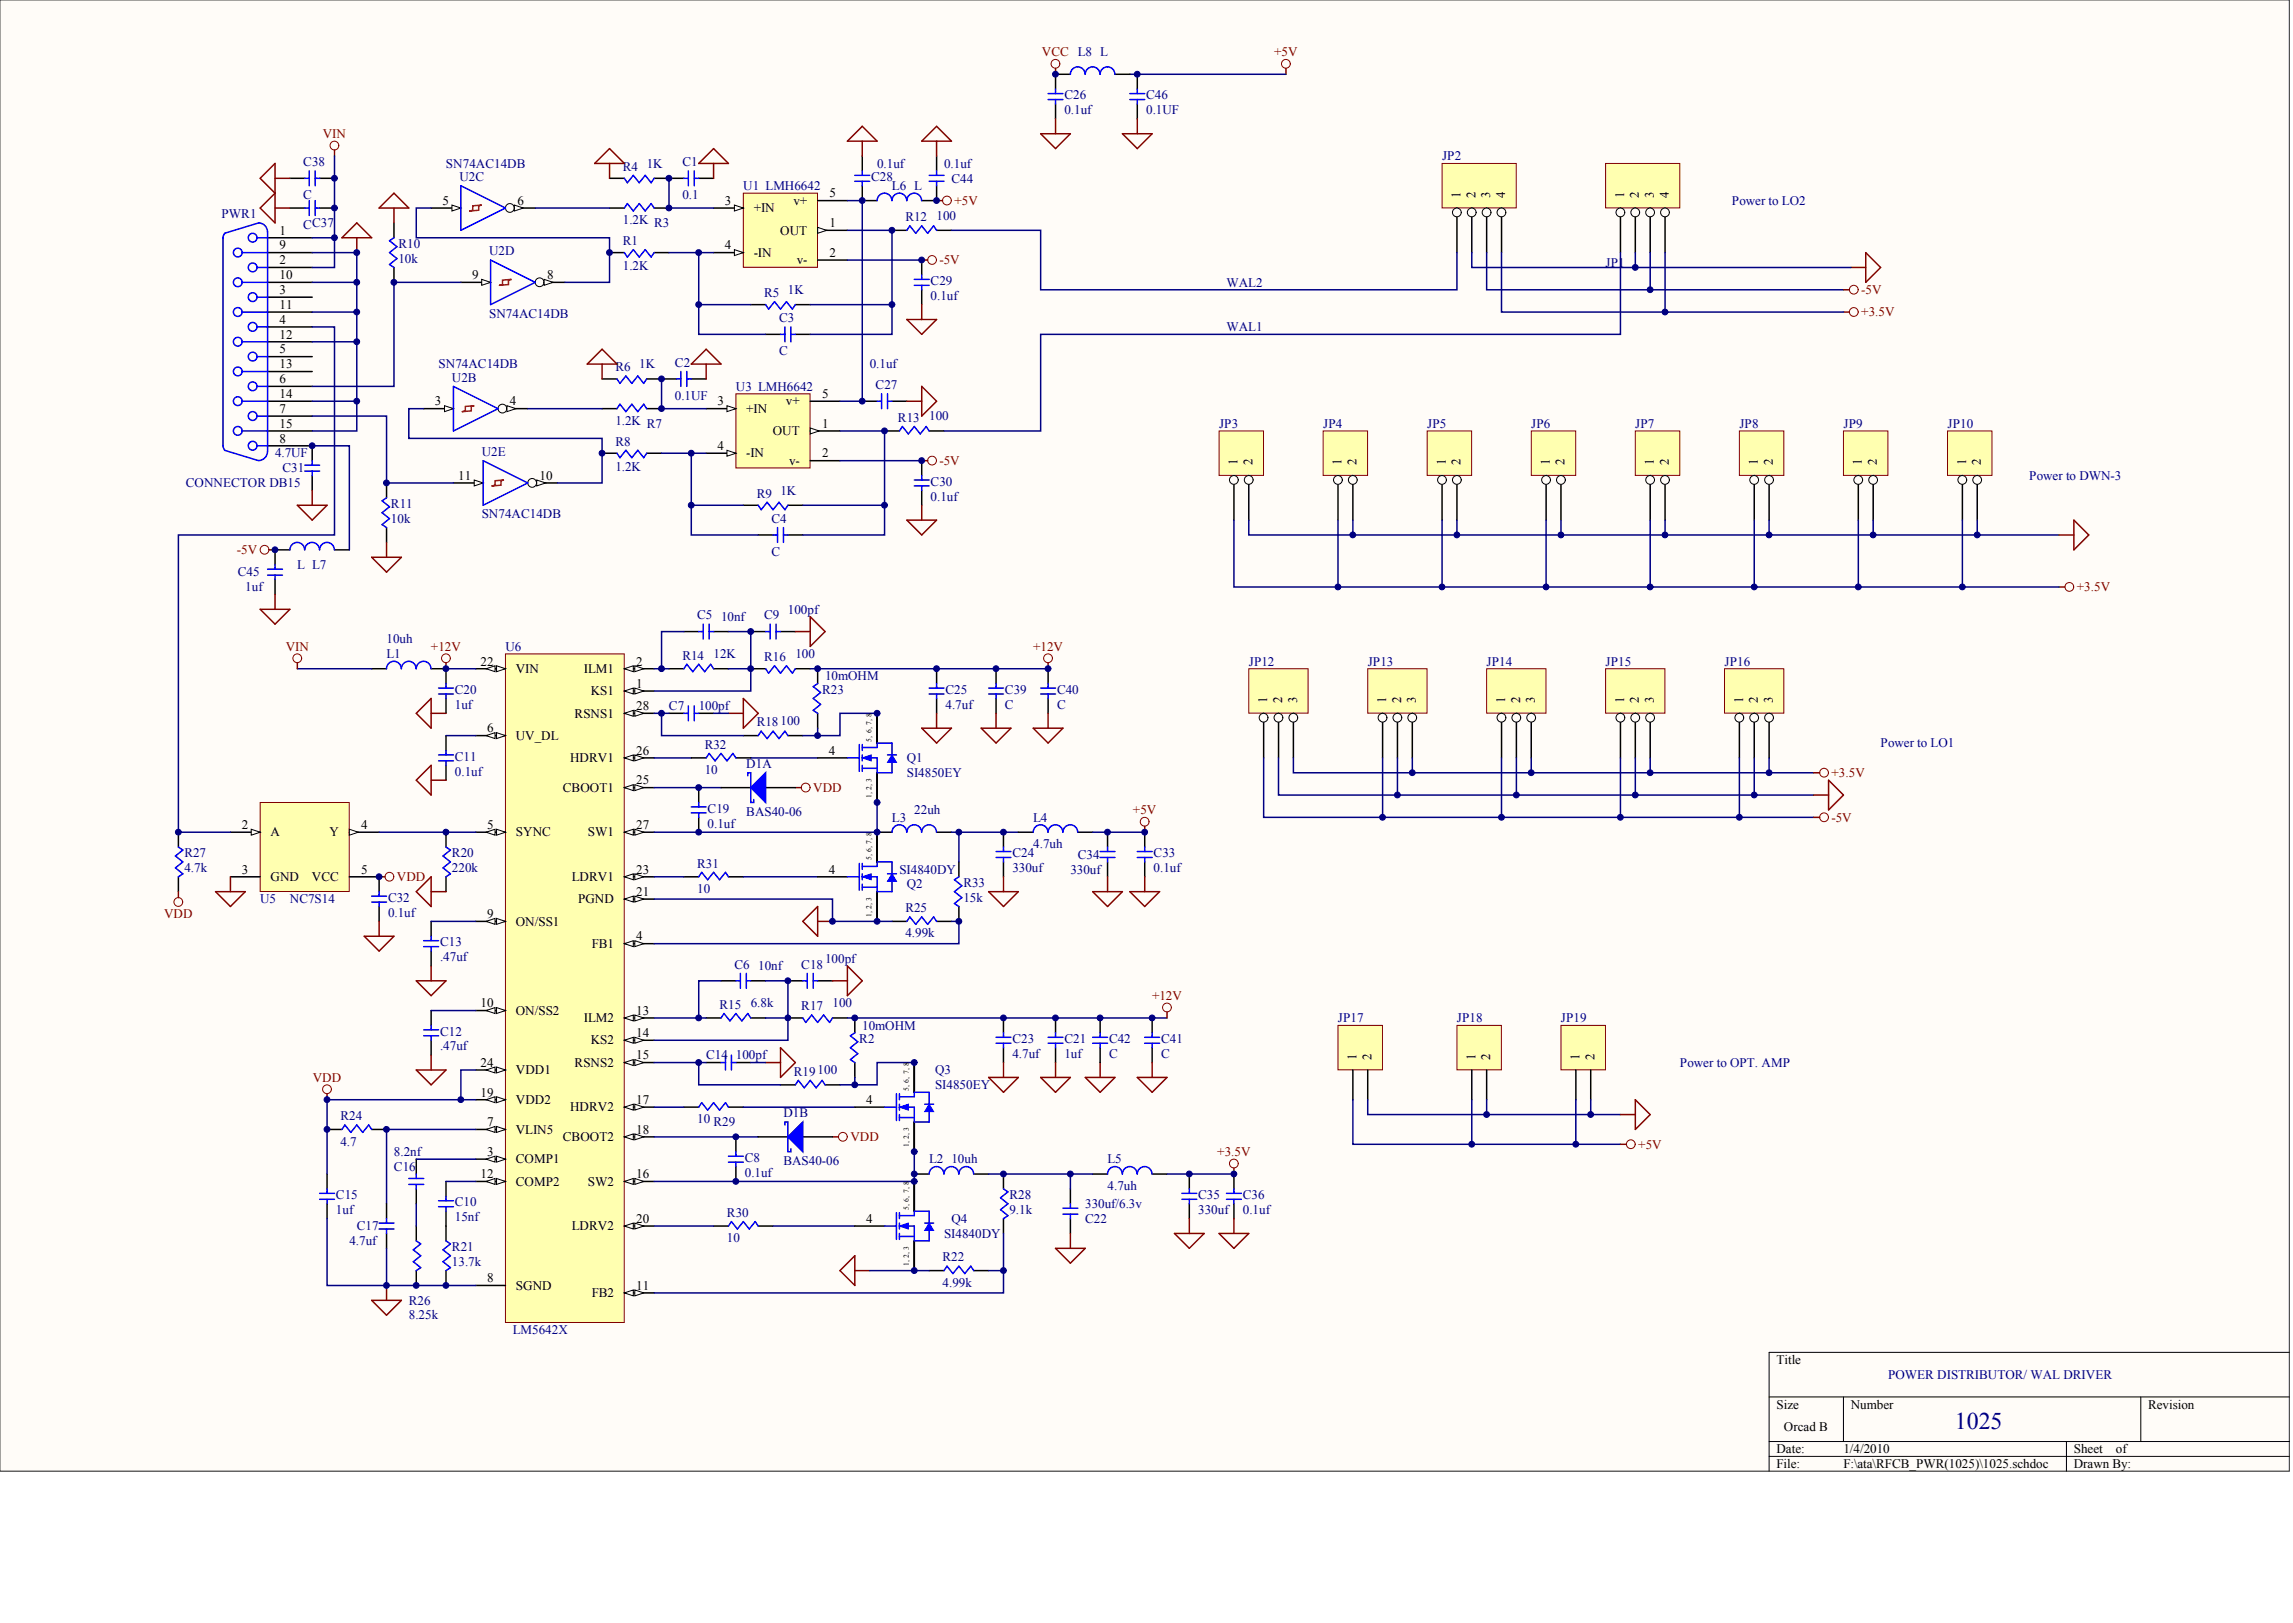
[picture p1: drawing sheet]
<svg xmlns="http://www.w3.org/2000/svg" width="840mm" height="594mm" viewBox="0 0 840 594" stroke-linecap="round" stroke-linejoin="round" font-family="sans-serif">
<defs><g id="words">
<text font-size="8.8" fill="#000080" x="715.8" y="523">1025</text>
<g font-size="4.8" fill="#800000">
<text x="381.5" y="20.6">VCC L8 L</text>
<text x="466.6" y="20.6">+5V</text>
<text x="118.2" y="50.5">VIN</text>
<text x="349.5" y="75">+5V</text>
<text x="344" y="96.7">-5V</text>
<text x="681.5" y="107.6">-5V</text>
<text x="681.5" y="115.8">+3.5V</text>
<text x="344" y="170.2">-5V</text>
<text x="86.8" y="202.8">-5V</text>
<text x="760.5" y="216.4">+3.5V</text>
<text x="104.6" y="238.2">VIN</text>
<text x="157.8" y="238.2">+12V</text>
<text x="378.3" y="238.2">+12V</text>
<text x="670.6" y="284.4">+3.5V</text>
<text x="297.8" y="289.8">VDD</text>
<text x="414.9" y="298">+5V</text>
<text x="670.6" y="300.7">-5V</text>
<text x="145.3" y="322.5">VDD</text>
<text x="60.1" y="336.1">VDD</text>
<text x="421.8" y="366">+12V</text>
<text x="114.5" y="395.9">VDD</text>
<text x="311.4" y="417.7">VDD</text>
<text x="445.7" y="423.1">+3.5V</text>
<text x="599.9" y="420.4">+5V</text>
</g>
<g font-size="4.8" fill="#000080">
<text x="389.8" y="36.4">C26</text>
<text x="389.8" y="41.8">0.1uf</text>
<text x="419.7" y="36.4">C46</text>
<text x="419.7" y="41.8">0.1UF</text>
<text x="528" y="58.7">JP2</text>
<text x="111" y="60.8">C38</text>
<text x="163.3" y="61.4">SN74AC14DB</text>
<text x="228.1" y="62.5">R4</text>
<text x="236.8" y="61.4">1K</text>
<text x="249.9" y="60.8">C1</text>
<text x="321.2" y="61.4">0.1uf</text>
<text x="345.7" y="61.4">0.1uf</text>
<text x="168.2" y="66.3">U2C</text>
<text x="272.2" y="69.5">U1 LMH6642</text>
<text x="319" y="66.3">C28</text>
<text x="326.6" y="69.5">L6 L</text>
<text x="348.4" y="66.8">C44</text>
<text x="111" y="72.8">C</text>
<text x="249.9" y="72.8">0.1</text>
<text x="634.2" y="75">Power to LO2</text>
<text x="81.1" y="79.9">PWR1</text>
<text x="111" y="83.7">CC37</text>
<text x="228.1" y="82">1.2K R3</text>
<text x="331.5" y="81">R12</text>
<text x="342.9" y="80.4">100</text>
<text x="228.1" y="89.7">R1</text>
<text x="145.9" y="90.8">R10</text>
<text x="179.1" y="93.5">U2D</text>
<text x="145.9" y="96.2">10k</text>
<text x="228.1" y="98.9">1.2K</text>
<text x="587.9" y="97.8">JP1</text>
<text x="288.5" y="107.6">1K</text>
<text x="340.8" y="104.4">C29</text>
<text x="449.1" y="104.9">WAL2</text>
<text x="279.8" y="108.7">R5</text>
<text x="340.8" y="109.8">0.1uf</text>
<text x="179.1" y="116.3">SN74AC14DB</text>
<text x="285.2" y="117.9">C3</text>
<text x="449.1" y="121.2">WAL1</text>
<text x="285.2" y="129.9">C</text>
<text x="160.6" y="134.8">SN74AC14DB</text>
<text x="225.4" y="135.9">R6</text>
<text x="234.1" y="134.8">1K</text>
<text x="247.1" y="134.3">C2</text>
<text x="318.4" y="134.8">0.1uf</text>
<text x="165.5" y="139.7">U2B</text>
<text x="269.5" y="143">U3 LMH6642</text>
<text x="320.6" y="142.4">C27</text>
<text x="247.1" y="146.2">0.1UF</text>
<text x="225.4" y="155.5">1.2K R7</text>
<text x="328.8" y="154.4">R13</text>
<text x="340.2" y="153.9">100</text>
<text x="446.4" y="156.6">JP3</text>
<text x="484.5" y="156.6">JP4</text>
<text x="522.6" y="156.6">JP5</text>
<text x="560.7" y="156.6">JP6</text>
<text x="598.8" y="156.6">JP7</text>
<text x="636.9" y="156.6">JP8</text>
<text x="675" y="156.6">JP9</text>
<text x="713.1" y="156.6">JP10</text>
<text x="100.7" y="167.5">4.7UF</text>
<text x="176.4" y="166.9">U2E</text>
<text x="225.4" y="163.1">R8</text>
<text x="103.4" y="172.9">C31</text>
<text x="225.4" y="172.3">1.2K</text>
<text x="68" y="178.3">CONNECTOR DB15</text>
<text x="340.8" y="177.8">C30</text>
<text x="743" y="175.6">Power to DWN-3</text>
<text x="143.2" y="185.9">R11</text>
<text x="277.1" y="182.1">R9</text>
<text x="285.8" y="181.1">1K</text>
<text x="340.8" y="183.2">0.1uf</text>
<text x="143.2" y="191.4">10k</text>
<text x="176.4" y="189.8">SN74AC14DB</text>
<text x="282.5" y="191.4">C4</text>
<text x="282.5" y="203.4">C</text>
<text x="108.9" y="208.3">L L7</text>
<text x="87.1" y="211">C45</text>
<text x="89.8" y="216.4">1uf</text>
<text x="255.3" y="226.7">C5</text>
<text x="264" y="227.3">10nf</text>
<text x="279.8" y="226.7">C9</text>
<text x="288.5" y="224.6">100pf</text>
<text x="141.5" y="235.4">10uh</text>
<text x="185.1" y="238.2">U6</text>
<text x="141.5" y="240.9">L1</text>
<text x="249.9" y="241.4">R14</text>
<text x="261.3" y="240.9">12K</text>
<text x="279.8" y="242">R16</text>
<text x="291.2" y="240.9">100</text>
<text x="457.3" y="243.6">JP12</text>
<text x="500.8" y="243.6">JP13</text>
<text x="544.4" y="243.6">JP14</text>
<text x="587.9" y="243.6">JP15</text>
<text x="631.5" y="243.6">JP16</text>
<text x="302.1" y="249">10mOHM</text>
<text x="166.6" y="253.9">C20</text>
<text x="301" y="253.9">R23</text>
<text x="346.2" y="253.9">C25</text>
<text x="368" y="253.9">C39</text>
<text x="387" y="253.9">C40</text>
<text x="166.6" y="259.4">1uf</text>
<text x="245" y="259.9">C7</text>
<text x="255.8" y="259.9">100pf</text>
<text x="346.2" y="259.4">4.7uf</text>
<text x="368" y="259.4">C</text>
<text x="387" y="259.4">C</text>
<text x="277.1" y="265.9">R18100</text>
<text x="258" y="274.1">R32</text>
<text x="688.6" y="273.5">Power to LO1</text>
<text x="166.6" y="278.4">C11</text>
<text x="273.3" y="281.1">D1A</text>
<text x="332.1" y="279">Q1</text>
<text x="166.6" y="283.9">0.1uf</text>
<text x="258" y="283.3">10</text>
<text x="332.1" y="284.4">SI4850EY</text>
<text x="259.1" y="297.5">C19</text>
<text x="273.3" y="298.6">BAS40-06</text>
<text x="334.8" y="298">22uh</text>
<text x="259.1" y="302.9">0.1uf</text>
<text x="326.6" y="300.7">L3</text>
<text x="378.3" y="300.7">L4</text>
<text x="378.3" y="310.5">4.7uh</text>
<text x="67.5" y="313.8">R27</text>
<text x="165.5" y="313.8">R20</text>
<text x="255.3" y="317.6">R31</text>
<text x="370.7" y="313.8">C24</text>
<text x="394.7" y="314.3">C34</text>
<text x="422.4" y="313.8">C33</text>
<text x="67.5" y="319.2">4.7k</text>
<text x="165.5" y="319.2">220k</text>
<text x="329.3" y="319.8">SI4840DY</text>
<text x="370.7" y="319.2">330uf</text>
<text x="391.9" y="319.8">330uf</text>
<text x="422.4" y="319.2">0.1uf</text>
<text x="255.3" y="326.8">10</text>
<text x="332.1" y="325.2">Q2</text>
<text x="352.7" y="324.7">R33</text>
<text x="95.3" y="330.6">U5</text>
<text x="106.1" y="330.6">NC7S14</text>
<text x="142.1" y="330.1">C32</text>
<text x="142.1" y="335.5">0.1uf</text>
<text x="331.5" y="333.9">R25</text>
<text x="352.7" y="330.1">15k</text>
<text x="161.1" y="346.4">C13</text>
<text x="331.5" y="343.2">4.99k</text>
<text x="161.1" y="351.9">.47uf</text>
<text x="302.1" y="352.4">100pf</text>
<text x="268.9" y="354.6">C6</text>
<text x="277.6" y="355.1">10nf</text>
<text x="293.4" y="354.6">C18</text>
<text x="263.5" y="369.3">R15</text>
<text x="274.9" y="368.7">6.8k</text>
<text x="293.4" y="369.8">R17</text>
<text x="304.8" y="368.7">100</text>
<text x="315.7" y="376.9">10mOHM</text>
<text x="489.9" y="374.2">JP17</text>
<text x="533.5" y="374.2">JP18</text>
<text x="571.6" y="374.2">JP19</text>
<text x="161.1" y="379.1">C12</text>
<text x="314.6" y="381.8">R2</text>
<text x="370.7" y="381.8">C23</text>
<text x="389.8" y="381.8">C21</text>
<text x="406.1" y="381.8">C42</text>
<text x="425.1" y="381.8">C41</text>
<text x="161.1" y="384.5">.47uf</text>
<text x="258.6" y="387.8">C14</text>
<text x="269.5" y="387.8">100pf</text>
<text x="370.7" y="387.2">4.7uf</text>
<text x="389.8" y="387.2">1uf</text>
<text x="406.1" y="387.2">C</text>
<text x="425.1" y="387.2">C</text>
<text x="290.7" y="393.7">R19100</text>
<text x="342.4" y="393.2">Q3</text>
<text x="615.1" y="390.5">Power to OPT. AMP</text>
<text x="342.4" y="398.6">SI4850EY</text>
<text x="124.7" y="410.1">R24</text>
<text x="255.3" y="411.2">10 R29</text>
<text x="286.9" y="409">D1B</text>
<text x="124.7" y="419.3">4.7</text>
<text x="144.3" y="423.1">8.2nf</text>
<text x="272.7" y="425.3">C8</text>
<text x="340.2" y="425.8">L2</text>
<text x="348.4" y="425.8">10uh</text>
<text x="405.5" y="425.8">L5</text>
<text x="144.3" y="428.6">C16</text>
<text x="272.7" y="430.7">0.1uf</text>
<text x="286.9" y="426.4">BAS40-06</text>
<text x="405.5" y="435.6">4.7uh</text>
<text x="123" y="438.9">C15</text>
<text x="166.6" y="441.6">C10</text>
<text x="369.6" y="438.9">R28</text>
<text x="397.4" y="442.2">330uf/6.3v</text>
<text x="438.8" y="438.9">C35</text>
<text x="455.1" y="438.9">C36</text>
<text x="123" y="444.3">1uf</text>
<text x="166.6" y="447.1">15nf</text>
<text x="266.2" y="445.4">R30</text>
<text x="348.4" y="447.6">Q4</text>
<text x="369.6" y="444.3">9.1k</text>
<text x="397.4" y="447.6">C22</text>
<text x="438.8" y="444.3">330uf</text>
<text x="455.1" y="444.3">0.1uf</text>
<text x="127.9" y="455.8">4.7uf</text>
<text x="130.6" y="450.3">C17</text>
<text x="266.2" y="454.7">10</text>
<text x="345.7" y="453">SI4840DY</text>
<text x="165.5" y="457.9">R21</text>
<text x="345.1" y="461.7">R22</text>
<text x="165.5" y="463.4">13.7k</text>
<text x="345.1" y="471">4.99k</text>
<text x="149.7" y="477.5">R26</text>
<text x="149.7" y="483">8.25k</text>
<text x="187.8" y="488.4">LM5642X</text>
<text x="691.3" y="504.7">POWER DISTRIBUTOR/ WAL DRIVER</text>
</g>
<g font-size="4.8">
<text x="162" y="75">5</text>
<text x="189.4" y="75">6</text>
<text x="265.4" y="75">3</text>
<text x="276" y="77.7">+IN</text>
<text x="290.5" y="75">v+</text>
<text x="303.8" y="72.3">5</text>
<text x="303.8" y="83.1">1</text>
<text x="102.3" y="85.9">1</text>
<text x="285.7" y="85.9">OUT</text>
<text x="102.3" y="91.3">9</text>
<text x="265.4" y="91.3">4</text>
<text x="276" y="94">-IN</text>
<text x="303.8" y="94">2</text>
<text x="102.3" y="96.7">2</text>
<text x="291.7" y="96.7">v-</text>
<text x="102.3" y="107.6">3</text>
<text x="102.3" y="102.2">10</text>
<text x="172.9" y="102.2">9</text>
<text x="200.3" y="102.2">8</text>
<text x="102.3" y="113.1">11</text>
<text x="102.3" y="118.5">4</text>
<text x="102.3" y="123.9">12</text>
<text x="102.3" y="129.4">5</text>
<text x="102.3" y="134.8">13</text>
<text x="102.3" y="140.3">6</text>
<text x="102.3" y="145.7">14</text>
<text x="159.3" y="148.4">3</text>
<text x="186.7" y="148.4">4</text>
<text x="262.7" y="148.4">3</text>
<text x="287.8" y="148.4">v+</text>
<text x="301" y="145.7">5</text>
<text x="102.3" y="151.1">7</text>
<text x="273.3" y="151.1">+IN</text>
<text x="102.3" y="156.6">15</text>
<text x="283" y="159.3">OUT</text>
<text x="301" y="156.6">1</text>
<text x="102.3" y="162">8</text>
<text x="262.7" y="164.7">4</text>
<text x="273.3" y="167.5">-IN</text>
<text x="301" y="167.5">2</text>
<text x="289" y="170.2">v-</text>
<text x="167.8" y="175.6">11</text>
<text x="197.6" y="175.6">10</text>
<text x="175.9" y="243.6">22</text>
<text x="233" y="243.6">2</text>
<text x="188.9" y="246.3">VIN</text>
<text x="213.8" y="246.3">ILM1</text>
<text x="233" y="251.8">1</text>
<text x="216.4" y="254.5">KS1</text>
<text x="210.4" y="262.6">RSNS1</text>
<text x="233" y="259.9">28</text>
<text x="178.3" y="268.1">6</text>
<text x="188.9" y="270.8">UV_DL</text>
<text x="208.8" y="279">HDRV1</text>
<text x="233" y="276.2">26</text>
<text x="303.5" y="276.2">4</text>
<text x="233" y="287.1">25</text>
<text x="206.1" y="289.8">CBOOT1</text>
<text x="88.5" y="303.4">2</text>
<text x="132.3" y="303.4">4</text>
<text x="178.3" y="303.4">5</text>
<text x="233" y="303.4">27</text>
<text x="99.1" y="306.2">A</text>
<text x="120.6" y="306.2">Y</text>
<text x="188.9" y="306.2">SYNC</text>
<text x="215.2" y="306.2">SW1</text>
<text x="88.5" y="319.8">3</text>
<text x="99.1" y="322.5">GND</text>
<text x="114.2" y="322.5">VCC</text>
<text x="132.3" y="319.8">5</text>
<text x="209.4" y="322.5">LDRV1</text>
<text x="233" y="319.8">23</text>
<text x="303.5" y="319.8">4</text>
<text x="233" y="327.9">21</text>
<text x="211.6" y="330.6">PGND</text>
<text x="178.3" y="336.1">9</text>
<text x="188.9" y="338.8">ON/SS1</text>
<text x="216.7" y="347">FB1</text>
<text x="233" y="344.2">4</text>
<text x="175.9" y="368.7">10</text>
<text x="188.9" y="371.4">ON/SS2</text>
<text x="233" y="371.4">13</text>
<text x="213.8" y="374.2">ILM2</text>
<text x="216.4" y="382.3">KS2</text>
<text x="233" y="379.6">14</text>
<text x="233" y="387.8">15</text>
<text x="175.9" y="390.5">24</text>
<text x="188.9" y="393.2">VDD1</text>
<text x="210.4" y="390.5">RSNS2</text>
<text x="175.9" y="401.4">19</text>
<text x="188.9" y="404.1">VDD2</text>
<text x="208.8" y="406.8">HDRV2</text>
<text x="233" y="404.1">17</text>
<text x="317.1" y="404.1">4</text>
<text x="178.3" y="412.2">7</text>
<text x="188.9" y="415">VLIN5</text>
<text x="206.1" y="417.7">CBOOT2</text>
<text x="233" y="415">18</text>
<text x="178.3" y="423.1">3</text>
<text x="188.9" y="425.8">COMP1</text>
<text x="175.9" y="431.3">12</text>
<text x="233" y="431.3">16</text>
<text x="188.9" y="434">COMP2</text>
<text x="215.2" y="434">SW2</text>
<text x="233" y="447.6">20</text>
<text x="317.1" y="447.6">4</text>
<text x="209.4" y="450.3">LDRV2</text>
<text x="178.3" y="469.4">8</text>
<text x="188.9" y="472.1">SGND</text>
<text x="233" y="472.1">11</text>
<text x="216.7" y="474.8">FB2</text>
<text x="650.5" y="499.3">Title</text>
<text x="650.5" y="515.6">Size</text>
<text x="677.7" y="515.6">Number</text>
<text x="786.6" y="515.6">Revision</text>
<text x="653.2" y="523.8">Orcad B</text>
<text x="650.5" y="531.9">Date:</text>
<text x="675" y="531.9">1/4/2010</text>
<text x="759.4" y="531.9">Sheet</text>
<text x="774.8" y="531.9">of</text>
<text x="650.5" y="537.4">File:</text>
<text x="675" y="537.4">F:\ata\RFCB_PWR(1025)\1025.schdoc</text>
<text x="759.4" y="537.4">Drawn By:</text>
</g>
<g font-size="4.7">
<text x="534.8" y="72.3" transform="rotate(-90 534.8 72.3)">1</text>
<text x="540.2" y="72.3" transform="rotate(-90 540.2 72.3)">2</text>
<text x="545.7" y="72.3" transform="rotate(-90 545.7 72.3)">3</text>
<text x="551.1" y="72.3" transform="rotate(-90 551.1 72.3)">4</text>
<text x="594.7" y="72.3" transform="rotate(-90 594.7 72.3)">1</text>
<text x="600.1" y="72.3" transform="rotate(-90 600.1 72.3)">2</text>
<text x="605.6" y="72.3" transform="rotate(-90 605.6 72.3)">3</text>
<text x="611" y="72.3" transform="rotate(-90 611 72.3)">4</text>
<text x="453.1" y="170.3" transform="rotate(-90 453.1 170.3)">1</text>
<text x="458.6" y="170.3" transform="rotate(-90 458.6 170.3)">2</text>
<text x="491.3" y="170.3" transform="rotate(-90 491.3 170.3)">1</text>
<text x="496.7" y="170.3" transform="rotate(-90 496.7 170.3)">2</text>
<text x="529.4" y="170.3" transform="rotate(-90 529.4 170.3)">1</text>
<text x="534.8" y="170.3" transform="rotate(-90 534.8 170.3)">2</text>
<text x="567.5" y="170.3" transform="rotate(-90 567.5 170.3)">1</text>
<text x="572.9" y="170.3" transform="rotate(-90 572.9 170.3)">2</text>
<text x="605.6" y="170.3" transform="rotate(-90 605.6 170.3)">1</text>
<text x="611" y="170.3" transform="rotate(-90 611 170.3)">2</text>
<text x="643.7" y="170.3" transform="rotate(-90 643.7 170.3)">1</text>
<text x="649.1" y="170.3" transform="rotate(-90 649.1 170.3)">2</text>
<text x="681.8" y="170.3" transform="rotate(-90 681.8 170.3)">1</text>
<text x="687.2" y="170.3" transform="rotate(-90 687.2 170.3)">2</text>
<text x="719.9" y="170.3" transform="rotate(-90 719.9 170.3)">1</text>
<text x="725.3" y="170.3" transform="rotate(-90 725.3 170.3)">2</text>
<text x="464" y="257.3" transform="rotate(-90 464 257.3)">1</text>
<text x="469.5" y="257.3" transform="rotate(-90 469.5 257.3)">2</text>
<text x="474.9" y="257.3" transform="rotate(-90 474.9 257.3)">3</text>
<text x="507.6" y="257.3" transform="rotate(-90 507.6 257.3)">1</text>
<text x="513" y="257.3" transform="rotate(-90 513 257.3)">2</text>
<text x="518.5" y="257.3" transform="rotate(-90 518.5 257.3)">3</text>
<text x="551.1" y="257.3" transform="rotate(-90 551.1 257.3)">1</text>
<text x="556.6" y="257.3" transform="rotate(-90 556.6 257.3)">2</text>
<text x="562" y="257.3" transform="rotate(-90 562 257.3)">3</text>
<text x="594.7" y="257.3" transform="rotate(-90 594.7 257.3)">1</text>
<text x="600.1" y="257.3" transform="rotate(-90 600.1 257.3)">2</text>
<text x="605.6" y="257.3" transform="rotate(-90 605.6 257.3)">3</text>
<text x="638.2" y="257.3" transform="rotate(-90 638.2 257.3)">1</text>
<text x="643.7" y="257.3" transform="rotate(-90 643.7 257.3)">2</text>
<text x="649.1" y="257.3" transform="rotate(-90 649.1 257.3)">3</text>
<text x="496.7" y="387.8" transform="rotate(-90 496.7 387.8)">1</text>
<text x="502.1" y="387.8" transform="rotate(-90 502.1 387.8)">2</text>
<text x="540.2" y="387.8" transform="rotate(-90 540.2 387.8)">1</text>
<text x="545.7" y="387.8" transform="rotate(-90 545.7 387.8)">2</text>
<text x="578.4" y="387.8" transform="rotate(-90 578.4 387.8)">1</text>
<text x="583.8" y="387.8" transform="rotate(-90 583.8 387.8)">2</text>
</g>
<g font-size="2.8">
<text x="319.1" y="271.4" transform="rotate(-90 319.1 271.4)">5, 6, 7, 8</text>
<text x="319.1" y="292.1" transform="rotate(-90 319.1 292.1)">1, 2, 3</text>
<text x="319.1" y="315" transform="rotate(-90 319.1 315)">5, 6, 7, 8</text>
<text x="319.1" y="335.6" transform="rotate(-90 319.1 335.6)">1, 2, 3</text>
<text x="332.7" y="399.3" transform="rotate(-90 332.7 399.3)">5, 6, 7, 8</text>
<text x="332.7" y="419.9" transform="rotate(-90 332.7 419.9)">1, 2, 3</text>
<text x="332.7" y="442.8" transform="rotate(-90 332.7 442.8)">5, 6, 7, 8</text>
<text x="332.7" y="463.5" transform="rotate(-90 332.7 463.5)">1, 2, 3</text>
</g>
</g></defs>
<path d="M0 0h838.3v538.5h-838.3z" fill="#fffcf8" stroke="#404040" stroke-width=".37"/>
<path d="M838.3 495h-190.5v43.5M647.8 511.3h190.5M675 511.3v16.4M783.9 511.3v16.4M647.8 527.7h190.5M647.8 533.1h190.5M756.7 527.7v10.8" fill="none" stroke="#000" stroke-width=".37"/>
<path d="M272.2 70.7h27.1v27.2h-27.1z" fill="#ffffb0" stroke="#800000" stroke-width=".37"/>
<path d="M261.3 76.1h10.9" fill="none" stroke="#000" stroke-width=".54"/>
<path d="M268.9 75.1l3.3 1-3.3 1.1z" fill="#fffcf8" stroke="#000" stroke-width=".37"/>
<path d="M261.3 92.5h10.9" fill="none" stroke="#000" stroke-width=".54"/>
<path d="M268.9 91.4l3.3 1.1-3.3 1.1z" fill="#fffcf8" stroke="#000" stroke-width=".37"/>
<path d="M299.4 84.3h10.9" fill="none" stroke="#000" stroke-width=".54"/>
<path d="M299.4 83.2l3.3 1.1-3.3 1.1z" fill="#fffcf8" stroke="#000" stroke-width=".37"/>
<path d="M157.9 76.1h10.9M223.2 76.1h5.4M223.2 65.3h5.4M239.5 76.1h5.5M239.5 65.3h10.9M255.8 65.3h5.5M299.4 73.4h10.9M223.2 92.5h5.4M239.5 92.5h5.5M299.4 95.2h10.9M274.9 111.5h5.4M291.2 111.5h5.5" fill="none" stroke="#000" stroke-width=".54"/>
<path d="M228.6 76.1l1.1-1.6 2.2 2.7 2.2-2.7 2.2 2.7 2.1-2.7 1.1 1.6M228.6 65.3l1.1 1.6 2.2-2.7 2.2 2.7 2.2-2.7 2.1 2.7 1.1-1.6M250.4 65.3h1.6M252 62.6v5.4M254.2 65.3h1.6M254.2 62.6v5.4M228.6 92.5l1.1 1.6 2.2-2.7 2.2 2.7 2.2-2.7 2.1 2.7 1.1-1.6M280.3 111.5l1.1 1.6 2.2-2.7 2.2 2.7 2.2-2.7 2.1 2.7 1.1-1.6" fill="none" stroke="#00f" stroke-width=".54"/>
<path d="M245 65.3v10.8h16.3M245 92.5h16.3M255.8 92.5v19h19.1M310.3 84.3h16.3v27.2h-29.9" fill="none" stroke="#000080" stroke-width=".54"/>
<path d="M217.7 59.8l5.5-5.4 5.4 5.4zM223.2 59.8v5.5M255.8 59.8l5.5-5.4 5.4 5.4zM261.3 59.8v5.5" fill="none" stroke="#800000" stroke-width=".54"/>
<path d="M165.5 75.1l3.3 1-3.3 1.1z" fill="#fffcf8" stroke="#000" stroke-width=".37"/>
<path d="M185.1 76.1h10.9" fill="none" stroke="#000" stroke-width=".54"/>
<circle cx="186.7" cy="76.1" r="1.61" fill="#fffcf8" stroke="#000" stroke-width=".37"/>
<path d="M188.3 75.1l3.3 1-3.3 1.1z" fill="#fffcf8" stroke="#000" stroke-width=".37"/>
<path d="M168.8 68l16.3 8.1-16.3 8.2z" fill="none" stroke="#00f" stroke-width=".54"/>
<path d="M173.1 75.3l3.3-.2-1.1 .2v1.7l-3.3 .2 1.1-.2z" fill="none" stroke="#f00" stroke-width=".54"/>
<path d="M168.8 103.3h10.8" fill="none" stroke="#000" stroke-width=".54"/>
<path d="M176.4 102.3l3.2 1-3.2 1.1z" fill="#fffcf8" stroke="#000" stroke-width=".37"/>
<path d="M196 103.3h10.9" fill="none" stroke="#000" stroke-width=".54"/>
<circle cx="197.6" cy="103.3" r="1.61" fill="#fffcf8" stroke="#000" stroke-width=".37"/>
<path d="M199.2 102.3l3.3 1-3.3 1.1z" fill="#fffcf8" stroke="#000" stroke-width=".37"/>
<g fill="none" stroke="#00f" stroke-width=".54">
<path d="M82.2 85.4l12.5-3.8a3.3 3.3 0 0 1 3.3 3.3l-.1 80.5a3.2 3.2 0 0 1-3.2 3.2M82.3 85.5l-.6 1.5v76.2l.6 1.5M88.7 92.5h9.3M94.2 97.9h3.8M94.2 87h3.8M179.6 95.2l16.4 8.1-16.4 8.2zM88.7 114.2h9.3M88.7 103.3h9.3M94.2 119.7h3.8M94.2 108.8h3.8M88.7 136h9.3M88.7 125.1h9.3"/>
<path d="M94.2 130.5h3.8M88.7 157.7h9.3M88.7 146.9h9.3M94.2 152.3h3.8M94.2 141.4h3.8M82.2 164.8l12.5 3.8M94.2 163.2h3.8"/>
<circle cx="87.1" cy="92.4" r="1.61"/>
<circle cx="92.5" cy="97.9" r="1.61"/>
<circle cx="92.5" cy="87" r="1.61"/>
<circle cx="87.1" cy="103.3" r="1.61"/>
<circle cx="87.1" cy="114.2" r="1.61"/>
<circle cx="92.5" cy="108.8" r="1.61"/>
<circle cx="92.5" cy="119.6" r="1.61"/>
<circle cx="87.1" cy="136" r="1.61"/>
<circle cx="87.1" cy="125.1" r="1.61"/>
<circle cx="92.5" cy="130.5" r="1.61"/>
<circle cx="87.1" cy="146.8" r="1.61"/>
<circle cx="87.1" cy="157.7" r="1.61"/>
<circle cx="92.5" cy="141.4" r="1.61"/>
<circle cx="92.5" cy="152.3" r="1.61"/>
<circle cx="92.5" cy="163.2" r="1.61"/>
</g>
<path d="M184 102.5l3.3-.2-1.1 .2v1.7l-3.3 .2 1.1-.2z" fill="none" stroke="#f00" stroke-width=".54"/>
<path d="M157.9 76.1h-5.5v10.9h70.8v16.3h-16.3M196 76.1h27.2" fill="none" stroke="#000080" stroke-width=".54"/>
<g fill="none" stroke="#000" stroke-width=".54">
<path d="M98 97.9h16.3M98 92.5h16.3M98 87h16.3M98 119.7h16.3M98 114.2h16.3M98 108.8h16.3M98 103.3h16.3M98 136h16.3M98 130.5h16.3M98 125.1h16.3M98 157.7h16.3M98 152.3h16.3"/>
<path d="M98 146.9h16.3M98 141.4h16.3M98 163.2h16.3"/>
</g>
<g fill="none" stroke="#800000" stroke-width=".37">
<circle cx="346.7" cy="73.4" r="1.61"/>
<circle cx="341.3" cy="95.2" r="1.61"/>
</g>
<path d="M342.9 73.4h2.2M337.5 95.2h2.2" fill="none" stroke="#800000" stroke-width=".54"/>
<path d="M269.5 144.1h27.1v27.2h-27.1z" fill="#ffffb0" stroke="#800000" stroke-width=".37"/>
<path d="M258.6 149.6h10.9" fill="none" stroke="#000" stroke-width=".54"/>
<path d="M266.2 148.5l3.3 1.1-3.3 1.1z" fill="#fffcf8" stroke="#000" stroke-width=".37"/>
<path d="M258.6 165.9h10.9" fill="none" stroke="#000" stroke-width=".54"/>
<path d="M266.2 164.8l3.3 1.1-3.3 1.1z" fill="#fffcf8" stroke="#000" stroke-width=".37"/>
<path d="M296.7 157.7h10.9" fill="none" stroke="#000" stroke-width=".54"/>
<path d="M296.7 156.7l3.2 1-3.2 1.1z" fill="#fffcf8" stroke="#000" stroke-width=".37"/>
<path d="M220.5 138.7h5.4M236.8 138.7h10.9M253.1 138.7h5.5M155.1 149.6h10.9M220.5 149.6h5.4M236.8 149.6h5.4M296.7 146.9h10.9M220.5 165.9h5.4M236.8 165.9h5.4M296.7 168.6h10.9M272.2 184.9h5.4M288.5 184.9h5.5" fill="none" stroke="#000" stroke-width=".54"/>
<path d="M225.9 138.7l1.1 1.6 2.2-2.7 2.2 2.7 2.1-2.7 2.2 2.7 1.1-1.6M247.7 138.7h1.6M249.3 136v5.4M251.5 138.7h1.6M251.5 136v5.4M225.9 149.6l1.1-1.6 2.2 2.7 2.2-2.7 2.1 2.7 2.2-2.7 1.1 1.6M225.9 165.9l1.1 1.6 2.2-2.7 2.2 2.7 2.1-2.7 2.2 2.7 1.1-1.6M277.6 184.9l1.1 1.7 2.2-2.7 2.2 2.7 2.1-2.7 2.2 2.7 1.1-1.7" fill="none" stroke="#00f" stroke-width=".54"/>
<path d="M242.2 138.7v10.9h16.4M307.6 157.7h16.3v27.2h-29.9M242.2 165.9h16.4M253.1 165.9v19h19.1" fill="none" stroke="#000080" stroke-width=".54"/>
<path d="M215 133.3l5.5-5.5 5.4 5.5zM220.5 133.3v5.4M253.1 133.3l5.5-5.5 5.4 5.5zM258.6 133.3v5.4" fill="none" stroke="#800000" stroke-width=".54"/>
<path d="M162.8 148.5l3.2 1.1-3.2 1.1z" fill="#fffcf8" stroke="#000" stroke-width=".37"/>
<path d="M182.4 149.6h10.8" fill="none" stroke="#000" stroke-width=".54"/>
<circle cx="184" cy="149.6" r="1.61" fill="#fffcf8" stroke="#000" stroke-width=".37"/>
<path d="M185.6 148.5l3.3 1.1-3.3 1.1z" fill="#fffcf8" stroke="#000" stroke-width=".37"/>
<path d="M166 141.4l16.4 8.2-16.4 8.1z" fill="none" stroke="#00f" stroke-width=".54"/>
<path d="M170.4 148.8l3.3-.3-1.1 .3v1.6l-3.3 .3 1.1-.3z" fill="none" stroke="#f00" stroke-width=".54"/>
<path d="M166 176.8h10.9" fill="none" stroke="#000" stroke-width=".54"/>
<path d="M173.7 175.7l3.2 1.1-3.2 1.1z" fill="#fffcf8" stroke="#000" stroke-width=".37"/>
<path d="M193.2 176.8h10.9" fill="none" stroke="#000" stroke-width=".54"/>
<circle cx="194.9" cy="176.8" r="1.61" fill="#fffcf8" stroke="#000" stroke-width=".37"/>
<path d="M196.5 175.7l3.3 1.1-3.3 1.1z" fill="#fffcf8" stroke="#000" stroke-width=".37"/>
<g fill="none" stroke="#00f" stroke-width=".54">
<path d="M144.3 87l-1.7 1.1 2.7 2.2-2.7 2.2 2.7 2.1-2.7 2.2 1.7 1.1M332.1 84.3l1-1.6 2.2 2.7 2.2-2.7 2.2 2.7 2.2-2.7 1 1.6M287.4 119.7v5.4M289.6 119.7v5.4M285.8 122.4h1.6M289.6 122.4h1.6M329.3 157.7l1.1-1.6 2.2 2.7 2.2-2.7 2.2 2.7 2.1-2.7 1.1 1.6M176.9 168.6l16.3 8.2-16.3 8.1zM141.5 182.2l-1.6 1.1 2.7 2.2-2.7 2.2 2.7 2.1-2.7 2.2 1.6 1.1M283.1 195.8h1.6M284.7 193.1v5.4M286.9 195.8h1.6"/>
<path d="M286.9 193.1v5.4"/>
</g>
<path d="M181.3 176l3.2-.3-1.1 .3v1.6l-3.2 .3 1.1-.3z" fill="none" stroke="#f00" stroke-width=".54"/>
<path d="M255.8 111.5v10.9h24.5M326.6 111.5v10.9h-29.9M155.1 149.6h-5.4v10.9h70.8v16.3h-16.4M193.2 149.6h27.3M253.1 184.9v10.9h24.5M323.9 184.9v10.9h-29.9" fill="none" stroke="#000080" stroke-width=".54"/>
<circle cx="341.3" cy="168.6" r="1.61" fill="none" stroke="#800000" stroke-width=".37"/>
<path d="M138.8 76.1l5.5-5.4 5.4 5.4zM144.3 76.1v5.5M337.5 168.6h2.2M141.5 198.5v5.5M136.1 204h10.9l-5.5 5.4z" fill="none" stroke="#800000" stroke-width=".54"/>
<path d="M144.3 81.6v5.4M144.3 97.9v5.4M326.6 84.3h5.5M342.9 84.3h5.5M280.3 122.4h5.5M291.2 122.4h5.5M323.9 157.7h5.4M340.2 157.7h5.5M141.5 176.8v5.4M141.5 193.1v5.4M277.6 195.8h5.5M288.5 195.8h5.5" fill="none" stroke="#000" stroke-width=".54"/>
<path d="M185.1 239.3h43.5v244.8h-43.5z" fill="#ffffb0" stroke="#800000" stroke-width=".37"/>
<path d="M228.6 244.8h10.9" fill="none" stroke="#000" stroke-width=".54"/>
<g fill="#fffcf8" stroke="#000" stroke-width=".37">
<path d="M228.6 244.8l3.3-1.1v2.2z"/>
<path d="M232.4 243.7l3.3 1.1-3.3 1.1z"/>
</g>
<path d="M228.6 252.9h10.9" fill="none" stroke="#000" stroke-width=".54"/>
<g fill="#fffcf8" stroke="#000" stroke-width=".37">
<path d="M228.6 252.9l3.3-1v2.1z"/>
<path d="M232.4 251.9l3.3 1-3.3 1.1z"/>
</g>
<path d="M228.6 261.1h10.9" fill="none" stroke="#000" stroke-width=".54"/>
<g fill="#fffcf8" stroke="#000" stroke-width=".37">
<path d="M228.6 261.1l3.3-1.1v2.2z"/>
<path d="M232.4 260l3.3 1.1-3.3 1.1z"/>
</g>
<path d="M228.6 277.4h10.9" fill="none" stroke="#000" stroke-width=".54"/>
<g fill="#fffcf8" stroke="#000" stroke-width=".37">
<path d="M228.6 277.4l3.3-1.1v2.2z"/>
<path d="M232.4 276.3l3.3 1.1-3.3 1.1z"/>
</g>
<path d="M228.6 288.3h10.9" fill="none" stroke="#000" stroke-width=".54"/>
<g fill="#fffcf8" stroke="#000" stroke-width=".37">
<path d="M228.6 288.3l3.3-1.1v2.2z"/>
<path d="M232.4 287.2l3.3 1.1-3.3 1.1z"/>
</g>
<path d="M228.6 304.6h10.9" fill="none" stroke="#000" stroke-width=".54"/>
<g fill="#fffcf8" stroke="#000" stroke-width=".37">
<path d="M228.6 304.6l3.3-1.1v2.2z"/>
<path d="M232.4 303.5l3.3 1.1-3.3 1.1z"/>
</g>
<path d="M228.6 320.9h10.9" fill="none" stroke="#000" stroke-width=".54"/>
<g fill="#fffcf8" stroke="#000" stroke-width=".37">
<path d="M228.6 320.9l3.3-1v2.1z"/>
<path d="M232.4 319.9l3.3 1-3.3 1.1z"/>
</g>
<path d="M228.6 329.1h10.9" fill="none" stroke="#000" stroke-width=".54"/>
<g fill="#fffcf8" stroke="#000" stroke-width=".37">
<path d="M228.6 329.1l3.3-1.1v2.2z"/>
<path d="M232.4 328l3.3 1.1-3.3 1.1z"/>
</g>
<path d="M228.6 345.4h10.9" fill="none" stroke="#000" stroke-width=".54"/>
<g fill="#fffcf8" stroke="#000" stroke-width=".37">
<path d="M228.6 345.4l3.3-1.1v2.2z"/>
<path d="M232.4 344.3l3.3 1.1-3.3 1.1z"/>
</g>
<path d="M228.6 372.6h10.9" fill="none" stroke="#000" stroke-width=".54"/>
<g fill="#fffcf8" stroke="#000" stroke-width=".37">
<path d="M228.6 372.6l3.3-1.1v2.2z"/>
<path d="M232.4 371.5l3.3 1.1-3.3 1.1z"/>
</g>
<path d="M228.6 380.8h10.9" fill="none" stroke="#000" stroke-width=".54"/>
<g fill="#fffcf8" stroke="#000" stroke-width=".37">
<path d="M228.6 380.8l3.3-1.1v2.2z"/>
<path d="M232.4 379.7l3.3 1.1-3.3 1.1z"/>
</g>
<path d="M228.6 388.9h10.9" fill="none" stroke="#000" stroke-width=".54"/>
<g fill="#fffcf8" stroke="#000" stroke-width=".37">
<path d="M228.6 388.9l3.3-1.1v2.2z"/>
<path d="M232.4 387.8l3.3 1.1-3.3 1.1z"/>
</g>
<path d="M228.6 405.3h10.9" fill="none" stroke="#000" stroke-width=".54"/>
<g fill="#fffcf8" stroke="#000" stroke-width=".37">
<path d="M228.6 405.3l3.3-1.1v2.1z"/>
<path d="M232.4 404.2l3.3 1.1-3.3 1z"/>
</g>
<path d="M228.6 416.1h10.9" fill="none" stroke="#000" stroke-width=".54"/>
<g fill="#fffcf8" stroke="#000" stroke-width=".37">
<path d="M228.6 416.1l3.3-1.1v2.2z"/>
<path d="M232.4 415l3.3 1.1-3.3 1.1z"/>
</g>
<path d="M228.6 432.5h10.9" fill="none" stroke="#000" stroke-width=".54"/>
<g fill="#fffcf8" stroke="#000" stroke-width=".37">
<path d="M228.6 432.5l3.3-1.1v2.1z"/>
<path d="M232.4 431.4l3.3 1.1-3.3 1z"/>
</g>
<path d="M228.6 448.8h10.9" fill="none" stroke="#000" stroke-width=".54"/>
<g fill="#fffcf8" stroke="#000" stroke-width=".37">
<path d="M228.6 448.8l3.3-1.1v2.2z"/>
<path d="M232.4 447.7l3.3 1.1-3.3 1.1z"/>
</g>
<path d="M228.6 473.3h10.9" fill="none" stroke="#000" stroke-width=".54"/>
<g fill="#fffcf8" stroke="#000" stroke-width=".37">
<path d="M228.6 473.3l3.3-1.1v2.1z"/>
<path d="M232.4 472.2l3.3 1.1-3.3 1z"/>
</g>
<path d="M174.2 244.8h10.9" fill="none" stroke="#000" stroke-width=".54"/>
<g fill="#fffcf8" stroke="#000" stroke-width=".37">
<path d="M181.8 243.7l3.3 1.1-3.3 1.1z"/>
<path d="M178 244.8l3.3-1.1v2.2z"/>
</g>
<path d="M174.2 269.3h10.9" fill="none" stroke="#000" stroke-width=".54"/>
<g fill="#fffcf8" stroke="#000" stroke-width=".37">
<path d="M181.8 268.2l3.3 1.1-3.3 1.1z"/>
<path d="M178 269.3l3.3-1.1v2.2z"/>
</g>
<path d="M174.2 304.6h10.9" fill="none" stroke="#000" stroke-width=".54"/>
<g fill="#fffcf8" stroke="#000" stroke-width=".37">
<path d="M181.8 303.5l3.3 1.1-3.3 1.1z"/>
<path d="M178 304.6l3.3-1.1v2.2z"/>
</g>
<path d="M174.2 337.3h10.9" fill="none" stroke="#000" stroke-width=".54"/>
<g fill="#fffcf8" stroke="#000" stroke-width=".37">
<path d="M181.8 336.2l3.3 1.1-3.3 1z"/>
<path d="M178 337.3l3.3-1.1v2.1z"/>
</g>
<path d="M174.2 369.9h10.9" fill="none" stroke="#000" stroke-width=".54"/>
<g fill="#fffcf8" stroke="#000" stroke-width=".37">
<path d="M181.8 368.8l3.3 1.1-3.3 1.1z"/>
<path d="M178 369.9l3.3-1.1v2.2z"/>
</g>
<path d="M174.2 391.7h10.9" fill="none" stroke="#000" stroke-width=".54"/>
<g fill="#fffcf8" stroke="#000" stroke-width=".37">
<path d="M181.8 390.6l3.3 1.1-3.3 1z"/>
<path d="M178 391.7l3.3-1.1v2.1z"/>
</g>
<path d="M174.2 402.5h10.9" fill="none" stroke="#000" stroke-width=".54"/>
<g fill="#fffcf8" stroke="#000" stroke-width=".37">
<path d="M181.8 401.4l3.3 1.1-3.3 1.1z"/>
<path d="M178 402.5l3.3-1.1v2.2z"/>
</g>
<path d="M174.2 413.4h10.9" fill="none" stroke="#000" stroke-width=".54"/>
<g fill="#fffcf8" stroke="#000" stroke-width=".37">
<path d="M181.8 412.3l3.3 1.1-3.3 1.1z"/>
<path d="M178 413.4l3.3-1.1v2.2z"/>
</g>
<path d="M174.2 432.5h10.9" fill="none" stroke="#000" stroke-width=".54"/>
<g fill="#fffcf8" stroke="#000" stroke-width=".37">
<path d="M181.8 431.4l3.3 1.1-3.3 1z"/>
<path d="M178 432.5l3.3-1.1v2.1z"/>
</g>
<path d="M174.2 424.3h10.9M174.2 470.5h10.9" fill="none" stroke="#000" stroke-width=".54"/>
<g fill="#fffcf8" stroke="#000" stroke-width=".37">
<path d="M181.8 423.2l3.3 1.1-3.3 1.1z"/>
<path d="M178 424.3l3.3-1.1v2.2z"/>
</g>
<g fill="none" stroke="#000" stroke-width=".54">
<path d="M250.4 231.2h5.4M261.3 231.2h5.4M274.9 231.2h5.4M285.8 231.2h5.4M136.1 244.8h5.4M157.9 244.8h5.4v5.4M163.3 255.7v5.4M245 244.8h5.4M261.3 244.8h5.4M274.9 244.8h5.4M291.2 244.8h5.5M299.4 244.8v5.4"/>
<path d="M342.9 244.8v5.4M342.9 255.7v5.4M163.3 269.3v5.4M245 261.1h5.4M253.1 277.4h5.5M255.8 261.1h5.5M269.5 277.4h5.4M272.2 269.3h5.4M288.5 269.3h5.5M299.4 261.1v5.4M163.3 280.1v5.5M255.8 288.3v5.4"/>
<path d="M255.8 299.2v5.4M65.3 304.6v5.5M163.3 304.6v5.5M321.2 304.6h5.4M342.9 304.6h5.5M351.1 315.5v5.4M367.4 304.6v5.5M367.4 315.5v5.4M65.3 320.9v5.5M157.9 337.3v5.4M163.3 320.9v5.5M250.4 320.9h5.4"/>
<path d="M266.7 320.9h5.5M326.6 337.3h5.5M342.9 337.3h5.5M351.1 331.8v5.5M157.9 348.1v5.5M264 359h5.5M274.9 359h5.4M288.5 359h5.5M299.4 359h5.4M157.9 369.9v5.4M258.6 372.6h5.4M274.9 372.6h5.4"/>
<path d="M288.5 372.6h5.5M304.8 372.6h5.5M313 372.6v5.5M367.4 372.6v5.5M386.5 372.6v5.5M157.9 380.8v5.4M258.6 388.9h5.4M269.5 388.9h5.4M285.8 397.1h5.4M302.1 397.1h5.5M313 388.9v5.5M367.4 383.5v5.4"/>
<path d="M386.5 383.5v5.4M119.8 413.4h5.4M136.1 413.4h5.4M250.4 405.3h5.4M266.7 405.3h5.5M269.5 416.1v5.5M119.8 429.7v5.5M152.4 424.3v5.4M152.4 435.2v5.4M163.3 432.5v5.4M269.5 427v5.5M334.8 429.7h5.4"/>
<path d="M356.6 429.7h5.4M367.4 429.7v5.5M391.9 435.2v5.4M119.8 440.6v5.5M141.5 440.6v5.5M141.5 451.5v5.4M152.4 448.8v5.4M163.3 443.3v10.9M261.3 448.8h5.4M277.6 448.8h5.5M367.4 446.1v5.4M391.9 446.1v5.4"/>
<path d="M152.4 465.1v5.4M163.3 465.1v5.4M340.2 465.1h5.5M356.6 465.1h5.4"/>
</g>
<g fill="none" stroke="#00f" stroke-width=".54">
<path d="M255.8 231.2h1.7M257.5 228.5v5.4M259.7 231.2h1.6M259.7 228.5v5.4M280.3 231.2h1.7M282 228.5v5.4M284.2 231.2h1.6M284.2 228.5v5.4M146.9 244.8a2.69 2.69 0 0 0-2.7-2.7 2.69 2.69 0 0 0-2.7 2.7M152.4 244.8a2.69 2.69 0 0 0-2.7-2.7 2.69 2.69 0 0 0-2.7 2.7M157.8 244.8a2.69 2.69 0 0 0-2.7-2.7 2.69 2.69 0 0 0-2.7 2.7M160.6 251.9h5.4"/>
<path d="M160.6 254h5.4M163.3 250.2v1.7M163.3 254v1.7M250.4 244.8l1.1-1.6 2.2 2.7 2.1-2.7 2.2 2.7 2.2-2.7 1.1 1.6M252 258.4v5.4M254.2 258.4v5.4M280.3 244.8l1.1 1.6 2.2-2.7 2.2 2.7 2.2-2.7 2.1 2.7 1.1-1.6M299.4 250.2l-1.6 1.1 2.7 2.2-2.7 2.2 2.7 2.1-2.7 2.2 1.6 1.1M340.2 251.9h5.5M340.2 254h5.5M342.9 250.2v1.7M342.9 254v1.7"/>
<path d="M160.6 276.3h5.4M160.6 278.5h5.4M163.3 274.7v1.6M163.3 278.5v1.6M250.4 261.1h1.6M254.2 261.1h1.6M258.6 277.4l1.1-1.6 2.1 2.7 2.2-2.7 2.2 2.7 2.2-2.7 1.1 1.6M277.6 269.3l1.1-1.7 2.2 2.8 2.2-2.8 2.1 2.8 2.2-2.8 1.1 1.7M253.1 295.4h5.5M253.1 297.5h5.5M255.8 293.7v1.7M255.8 297.5v1.7"/>
<path d="M65.3 310.1l1.7 1-2.8 2.2 2.8 2.2-2.8 2.2 2.8 2.2-1.7 1M163.3 310.1l1.6 1-2.7 2.2 2.7 2.2-2.7 2.2 2.7 2.2-1.6 1M337.4 304.6a2.72 2.72 0 0 0-2.7-2.7 2.72 2.72 0 0 0-2.7 2.7 2.69 2.69 0 0 0-2.7-2.7 2.69 2.69 0 0 0-2.7 2.7M342.9 304.6a2.69 2.69 0 0 0-2.7-2.7 2.69 2.69 0 0 0-2.7 2.7M364.7 311.7h5.5M364.7 313.9h5.5M367.4 310.1v1.6M367.4 313.9v1.6M255.8 320.9l1.1-1.6 2.2 2.7 2.2-2.7 2.2 2.7 2.1-2.7 1.1 1.6M332.1 337.3l1-1.7 2.2 2.7 2.2-2.7 2.2 2.7 2.2-2.7 1 1.7M351.1 320.9l-1.6 1.1 2.7 2.2-2.7 2.2 2.7 2.2-2.7 2.1 1.6 1.1M155.1 344.3h5.5"/>
<path d="M155.1 346.5h5.5M157.9 342.7v1.6M157.9 346.5v1.6M269.5 359h1.6M271.1 356.3v5.4M273.3 359h1.6M273.3 356.3v5.4M294 359h1.6M295.6 356.3v5.4M297.8 359h1.6M297.8 356.3v5.4M155.1 377h5.5"/>
<path d="M155.1 379.1h5.5M157.9 375.3v1.7M157.9 379.1v1.7M264 372.6l1.1-1.6 2.2 2.7 2.2-2.7 2.1 2.7 2.2-2.7 1.1 1.6M294 372.6l1 1.7 2.2-2.8 2.2 2.8 2.2-2.8 2.2 2.8 1-1.7M313 378.1l-1.6 1 2.7 2.2-2.7 2.2 2.7 2.2-2.7 2.1 1.6 1.1M364.7 379.7h5.5M367.4 378.1v1.6M383.8 379.7h5.4M386.5 378.1v1.6M264 388.9h1.6M265.6 386.2v5.5"/>
<path d="M267.8 388.9h1.7M267.8 386.2v5.5M291.2 397.1l1.1-1.6 2.2 2.7 2.2-2.7 2.2 2.7 2.1-2.7 1.1 1.6M364.7 381.9h5.5M367.4 381.9v1.6M383.8 381.9h5.4M386.5 381.9v1.6M125.2 413.4l1.1-1.6 2.2 2.7 2.1-2.7 2.2 2.7 2.2-2.7 1.1 1.6M255.8 405.3l1.1-1.7 2.2 2.7 2.2-2.7 2.2 2.7 2.1-2.7 1.1 1.7M117 436.8h5.5M117 439h5.5M119.8 435.2v1.6"/>
<path d="M119.8 439v1.6M149.7 433.5h5.4M149.7 431.4h5.4M152.4 429.7v1.7M152.4 433.5v1.7M160.6 439.5h5.4M163.3 437.9v1.6M266.7 423.2h5.5M266.7 425.4h5.5M269.5 421.6v1.6M269.5 425.4v1.6M351.1 429.7a2.72 2.72 0 0 0-2.8-2.7 2.72 2.72 0 0 0-2.7 2.7 2.69 2.69 0 0 0-2.7-2.7 2.69 2.69 0 0 0-2.7 2.7"/>
<path d="M356.5 429.7a2.69 2.69 0 0 0-2.7-2.7 2.69 2.69 0 0 0-2.7 2.7M367.4 435.2l1.7 1.1-2.7 2.1 2.7 2.2-2.7 2.2 2.7 2.2-1.7 1.1M138.8 447.7h5.5M138.8 449.9h5.5M141.5 446.1v1.6M141.5 449.9v1.6M152.4 454.2l1.7 1.1-2.8 2.2 2.8 2.2-2.8 2.1 2.8 2.2-1.7 1.1M160.6 441.7h5.4M163.3 441.7v1.6M163.3 454.2l1.6 1.1-2.7 2.2 2.7 2.2-2.7 2.1 2.7 2.2-1.6 1.1M266.7 448.8l1.1-1.7 2.2 2.8 2.2-2.8 2.2 2.8 2.1-2.8 1.1 1.7M389.2 442.2h5.5"/>
<path d="M389.2 444.4h5.5M391.9 440.6v1.6M391.9 444.4v1.7M345.7 465.1l1.1-1.6 2.1 2.7 2.2-2.7 2.2 2.7 2.2-2.7 1.1 1.6"/>
</g>
<g fill="none" stroke="#000080" stroke-width=".54">
<path d="M114.3 87h8.2v10.9h-8.2M114.3 92.5h16.3v10.8h-16.3M130.6 103.3v10.9h-16.3M130.6 114.2v10.9h-16.3M130.6 125.1v32.6h-16.3M114.3 146.9h16.3M250.4 231.2h-8.2v13.6M266.7 231.2h8.2v13.6h-8.2M108.9 244.8h27.2M163.3 244.8h10.9M239.5 244.8h5.5M274.9 244.8v8.1h-35.4"/>
<path d="M296.7 244.8h87.1M163.3 269.3h10.9M239.5 261.1h5.5M239.5 277.4h13.6M242.2 261.1v8.2h30M261.3 261.1h5.4M274.9 277.4h24.5M299.4 266.5v2.8M321.2 261.1h-13.6v8.2h-13.6M239.5 288.3h24.5M321.2 293.7v10.9h-81.7M157.9 337.3h16.3"/>
<path d="M239.5 329.1h65.3v8.2h21.8M239.5 320.9h10.9M272.2 320.9h27.2M351.1 337.3v8.1h-111.6M264 359h-8.2v13.6M280.3 359h8.2v13.6h-8.2M157.9 369.9h16.3M239.5 372.6h19.1M288.5 372.6v8.2h-49M310.3 372.6h117M174.2 391.7h-5.4v10.8M239.5 388.9h19.1"/>
<path d="M255.8 388.9v8.2h30M274.9 388.9h5.4M313 394.4v2.7M334.8 388.9h-13.6v8.2h-13.6M174.2 413.4h-32.7v27.2M174.2 402.5h-54.4v27.2M239.5 416.1h38.1M239.5 405.3h10.9M272.2 405.3h40.8M152.4 424.3h21.8M163.3 432.5h10.9M334.8 421.6v10.9h-95.3"/>
<path d="M367.4 429.7h24.5v5.5M119.8 446.1v24.4h54.4M141.5 456.9v13.6M152.4 440.6v8.2M239.5 448.8h21.8M283.1 448.8h29.9M318.4 465.1h21.8"/>
</g>
<g fill="none" stroke="#800000" stroke-width=".54">
<path d="M122.5 54.9v2.2M125.2 87l5.4-5.4 5.5 5.4zM130.6 87v5.5M98.5 201.3h2.2M291.2 231.2h5.5M296.7 225.7l5.4 5.5-5.4 5.4zM108.9 242.6v2.2M272.2 255.7l5.4 5.4-5.4 5.4zM152.4 261.1l5.5-5.4v10.8zM157.9 261.1h5.4M266.7 261.1h5.5M337.5 266.5h10.9l-5.5 5.5z"/>
<path d="M342.9 261.1v5.4M152.4 285.6l5.5-5.5v10.9zM157.9 285.6h5.4M291.2 288.3h2.2M65.3 326.4v2.2M152.4 326.4l5.5-5.5v10.9zM157.9 326.4h5.4M294 337.3l5.4-5.5v10.9zM299.4 337.3h5.4M362 326.4h10.9l-5.5 5.4zM367.4 320.9v5.5M152.4 359h10.9l-5.4 5.5z"/>
<path d="M157.9 353.6v5.4M304.8 359h5.5M310.3 353.6l5.4 5.4-5.4 5.5zM152.4 391.7h10.9l-5.4 5.4zM157.9 386.2v5.5M280.3 388.9h5.5M285.8 383.5l5.4 5.4-5.4 5.5zM362 394.4h10.9l-5.5 5.4zM367.4 388.9v5.5M119.8 400.4v2.1M304.8 416.1h2.2M386.5 456.9h10.9l-5.5 5.5z"/>
<path d="M391.9 451.5v5.4M136.1 476h10.9l-5.5 5.4zM141.5 470.5v5.5M307.6 465.1l5.4-5.4v10.8zM313 465.1h5.4"/>
</g>
<g fill="none" stroke="#800000" stroke-width=".37">
<circle cx="122.5" cy="53.3" r="1.61"/>
<circle cx="96.9" cy="201.2" r="1.61"/>
<circle cx="108.8" cy="240.9" r="1.61"/>
<circle cx="295" cy="288.3" r="1.61"/>
<circle cx="65.3" cy="330.2" r="1.61"/>
<circle cx="119.7" cy="398.7" r="1.61"/>
<circle cx="308.6" cy="416.1" r="1.61"/>
</g>
<path d="M446.4 157.7h16.2v16.3h-16.2z" fill="#ffffb0" stroke="#800000" stroke-width=".37"/>
<path d="M451.8 174.1v16.3" fill="none" stroke="#000" stroke-width=".54"/>
<circle cx="451.8" cy="175.7" r="1.61" fill="#fffcf8" stroke="#000" stroke-width=".37"/>
<path d="M457.3 174.1v16.3" fill="none" stroke="#000" stroke-width=".54"/>
<circle cx="457.2" cy="175.7" r="1.61" fill="#fffcf8" stroke="#000" stroke-width=".37"/>
<path d="M484.5 157.7h16.3v16.3h-16.3z" fill="#ffffb0" stroke="#800000" stroke-width=".37"/>
<path d="M489.9 174.1v16.3" fill="none" stroke="#000" stroke-width=".54"/>
<circle cx="489.9" cy="175.7" r="1.61" fill="#fffcf8" stroke="#000" stroke-width=".37"/>
<path d="M495.4 174.1v16.3" fill="none" stroke="#000" stroke-width=".54"/>
<circle cx="495.3" cy="175.7" r="1.61" fill="#fffcf8" stroke="#000" stroke-width=".37"/>
<path d="M522.6 157.7h16.3v16.3h-16.3z" fill="#ffffb0" stroke="#800000" stroke-width=".37"/>
<path d="M528 174.1v16.3" fill="none" stroke="#000" stroke-width=".54"/>
<circle cx="528" cy="175.7" r="1.61" fill="#fffcf8" stroke="#000" stroke-width=".37"/>
<path d="M533.5 174.1v16.3" fill="none" stroke="#000" stroke-width=".54"/>
<circle cx="533.4" cy="175.7" r="1.61" fill="#fffcf8" stroke="#000" stroke-width=".37"/>
<path d="M560.7 157.7h16.3v16.3h-16.3z" fill="#ffffb0" stroke="#800000" stroke-width=".37"/>
<path d="M566.1 174.1v16.3" fill="none" stroke="#000" stroke-width=".54"/>
<circle cx="566.1" cy="175.7" r="1.61" fill="#fffcf8" stroke="#000" stroke-width=".37"/>
<path d="M571.6 174.1v16.3" fill="none" stroke="#000" stroke-width=".54"/>
<circle cx="571.5" cy="175.7" r="1.61" fill="#fffcf8" stroke="#000" stroke-width=".37"/>
<path d="M598.8 157.7h16.3v16.3h-16.3z" fill="#ffffb0" stroke="#800000" stroke-width=".37"/>
<path d="M604.2 174.1v16.3" fill="none" stroke="#000" stroke-width=".54"/>
<circle cx="604.2" cy="175.7" r="1.61" fill="#fffcf8" stroke="#000" stroke-width=".37"/>
<path d="M609.7 174.1v16.3" fill="none" stroke="#000" stroke-width=".54"/>
<circle cx="609.7" cy="175.7" r="1.61" fill="#fffcf8" stroke="#000" stroke-width=".37"/>
<path d="M636.9 157.7h16.3v16.3h-16.3z" fill="#ffffb0" stroke="#800000" stroke-width=".37"/>
<path d="M642.3 174.1v16.3" fill="none" stroke="#000" stroke-width=".54"/>
<circle cx="642.3" cy="175.7" r="1.61" fill="#fffcf8" stroke="#000" stroke-width=".37"/>
<path d="M647.8 174.1v16.3" fill="none" stroke="#000" stroke-width=".54"/>
<circle cx="647.8" cy="175.7" r="1.61" fill="#fffcf8" stroke="#000" stroke-width=".37"/>
<path d="M675 157.7h16.3v16.3h-16.3z" fill="#ffffb0" stroke="#800000" stroke-width=".37"/>
<path d="M680.4 174.1v16.3" fill="none" stroke="#000" stroke-width=".54"/>
<circle cx="680.4" cy="175.7" r="1.61" fill="#fffcf8" stroke="#000" stroke-width=".37"/>
<path d="M685.9 174.1v16.3" fill="none" stroke="#000" stroke-width=".54"/>
<circle cx="685.9" cy="175.7" r="1.61" fill="#fffcf8" stroke="#000" stroke-width=".37"/>
<path d="M713.1 157.7h16.3v16.3h-16.3z" fill="#ffffb0" stroke="#800000" stroke-width=".37"/>
<path d="M718.6 174.1v16.3" fill="none" stroke="#000" stroke-width=".54"/>
<circle cx="718.5" cy="175.7" r="1.61" fill="#fffcf8" stroke="#000" stroke-width=".37"/>
<path d="M724 174.1v16.3" fill="none" stroke="#000" stroke-width=".54"/>
<circle cx="724" cy="175.7" r="1.61" fill="#fffcf8" stroke="#000" stroke-width=".37"/>
<path d="M528 59.8h27.2v16.3h-27.2z" fill="#ffffb0" stroke="#800000" stroke-width=".37"/>
<path d="M533.5 76.1v16.4" fill="none" stroke="#000" stroke-width=".54"/>
<circle cx="533.4" cy="77.8" r="1.61" fill="#fffcf8" stroke="#000" stroke-width=".37"/>
<path d="M538.9 76.1v16.4" fill="none" stroke="#000" stroke-width=".54"/>
<circle cx="538.9" cy="77.8" r="1.61" fill="#fffcf8" stroke="#000" stroke-width=".37"/>
<path d="M544.4 76.1v16.4" fill="none" stroke="#000" stroke-width=".54"/>
<circle cx="544.3" cy="77.8" r="1.61" fill="#fffcf8" stroke="#000" stroke-width=".37"/>
<path d="M549.8 76.1v16.4" fill="none" stroke="#000" stroke-width=".54"/>
<circle cx="549.8" cy="77.8" r="1.61" fill="#fffcf8" stroke="#000" stroke-width=".37"/>
<path d="M587.9 59.8h27.2v16.3h-27.2z" fill="#ffffb0" stroke="#800000" stroke-width=".37"/>
<path d="M593.4 76.1v16.4" fill="none" stroke="#000" stroke-width=".54"/>
<circle cx="593.3" cy="77.8" r="1.61" fill="#fffcf8" stroke="#000" stroke-width=".37"/>
<path d="M598.8 76.1v16.4" fill="none" stroke="#000" stroke-width=".54"/>
<circle cx="598.8" cy="77.8" r="1.61" fill="#fffcf8" stroke="#000" stroke-width=".37"/>
<path d="M604.2 76.1v16.4" fill="none" stroke="#000" stroke-width=".54"/>
<circle cx="604.2" cy="77.8" r="1.61" fill="#fffcf8" stroke="#000" stroke-width=".37"/>
<path d="M609.7 76.1v16.4" fill="none" stroke="#000" stroke-width=".54"/>
<circle cx="609.7" cy="77.8" r="1.61" fill="#fffcf8" stroke="#000" stroke-width=".37"/>
<path d="M489.9 375.3h16.3v16.3h-16.3z" fill="#ffffb0" stroke="#800000" stroke-width=".37"/>
<path d="M495.4 391.7v10.8M500.8 391.7v10.8" fill="none" stroke="#000" stroke-width=".54"/>
<path d="M533.5 375.3h16.2v16.3h-16.2z" fill="#ffffb0" stroke="#800000" stroke-width=".37"/>
<path d="M538.9 391.7v10.8M544.4 391.7v10.8" fill="none" stroke="#000" stroke-width=".54"/>
<path d="M571.6 375.3h16.3v16.3h-16.3z" fill="#ffffb0" stroke="#800000" stroke-width=".37"/>
<path d="M577 391.7v10.8M582.5 391.7v10.8" fill="none" stroke="#000" stroke-width=".54"/>
<path d="M457.3 244.8h21.7v16.2h-21.7z" fill="#ffffb0" stroke="#800000" stroke-width=".37"/>
<path d="M462.7 261.1v16.3" fill="none" stroke="#000" stroke-width=".54"/>
<circle cx="462.7" cy="262.7" r="1.61" fill="#fffcf8" stroke="#000" stroke-width=".37"/>
<path d="M468.1 261.1v16.3" fill="none" stroke="#000" stroke-width=".54"/>
<circle cx="468.1" cy="262.7" r="1.61" fill="#fffcf8" stroke="#000" stroke-width=".37"/>
<path d="M473.6 261.1v16.3" fill="none" stroke="#000" stroke-width=".54"/>
<circle cx="473.6" cy="262.7" r="1.61" fill="#fffcf8" stroke="#000" stroke-width=".37"/>
<path d="M500.8 244.8h21.7v16.2h-21.7z" fill="#ffffb0" stroke="#800000" stroke-width=".37"/>
<path d="M506.3 261.1v16.3" fill="none" stroke="#000" stroke-width=".54"/>
<circle cx="506.2" cy="262.7" r="1.61" fill="#fffcf8" stroke="#000" stroke-width=".37"/>
<path d="M511.7 261.1v16.3" fill="none" stroke="#000" stroke-width=".54"/>
<circle cx="511.7" cy="262.7" r="1.61" fill="#fffcf8" stroke="#000" stroke-width=".37"/>
<path d="M517.1 261.1v16.3" fill="none" stroke="#000" stroke-width=".54"/>
<circle cx="517.1" cy="262.7" r="1.61" fill="#fffcf8" stroke="#000" stroke-width=".37"/>
<path d="M544.4 244.8h21.7v16.2h-21.7z" fill="#ffffb0" stroke="#800000" stroke-width=".37"/>
<path d="M549.8 261.1v16.3" fill="none" stroke="#000" stroke-width=".54"/>
<circle cx="549.8" cy="262.7" r="1.61" fill="#fffcf8" stroke="#000" stroke-width=".37"/>
<path d="M555.2 261.1v16.3" fill="none" stroke="#000" stroke-width=".54"/>
<circle cx="555.2" cy="262.7" r="1.61" fill="#fffcf8" stroke="#000" stroke-width=".37"/>
<path d="M560.7 261.1v16.3" fill="none" stroke="#000" stroke-width=".54"/>
<circle cx="560.7" cy="262.7" r="1.61" fill="#fffcf8" stroke="#000" stroke-width=".37"/>
<path d="M587.9 244.8h21.7v16.2h-21.7z" fill="#ffffb0" stroke="#800000" stroke-width=".37"/>
<path d="M593.4 261.1v16.3" fill="none" stroke="#000" stroke-width=".54"/>
<circle cx="593.3" cy="262.7" r="1.61" fill="#fffcf8" stroke="#000" stroke-width=".37"/>
<path d="M598.8 261.1v16.3" fill="none" stroke="#000" stroke-width=".54"/>
<circle cx="598.8" cy="262.7" r="1.61" fill="#fffcf8" stroke="#000" stroke-width=".37"/>
<path d="M604.2 261.1v16.3" fill="none" stroke="#000" stroke-width=".54"/>
<circle cx="604.2" cy="262.7" r="1.61" fill="#fffcf8" stroke="#000" stroke-width=".37"/>
<path d="M631.5 244.8h21.7v16.2h-21.7z" fill="#ffffb0" stroke="#800000" stroke-width=".37"/>
<path d="M636.9 261.1v16.3" fill="none" stroke="#000" stroke-width=".54"/>
<circle cx="636.9" cy="262.7" r="1.61" fill="#fffcf8" stroke="#000" stroke-width=".37"/>
<path d="M642.3 261.1v16.3" fill="none" stroke="#000" stroke-width=".54"/>
<circle cx="642.3" cy="262.7" r="1.61" fill="#fffcf8" stroke="#000" stroke-width=".37"/>
<path d="M647.8 261.1v16.3" fill="none" stroke="#000" stroke-width=".54"/>
<circle cx="647.8" cy="262.7" r="1.61" fill="#fffcf8" stroke="#000" stroke-width=".37"/>
<g fill="none" stroke="#800000" stroke-width=".37">
<circle cx="678.8" cy="114.2" r="1.61"/>
<circle cx="678.8" cy="106" r="1.61"/>
<circle cx="757.7" cy="214.8" r="1.61"/>
<circle cx="383.7" cy="240.9" r="1.61"/>
<circle cx="667.9" cy="282.8" r="1.61"/>
<circle cx="667.9" cy="299.2" r="1.61"/>
<circle cx="419.1" cy="300.8" r="1.61"/>
<circle cx="427.3" cy="368.8" r="1.61"/>
<circle cx="597.1" cy="418.8" r="1.61"/>
<circle cx="451.8" cy="425.9" r="1.61"/>
</g>
<g fill="none" stroke="#800000" stroke-width=".54">
<path d="M677.7 97.9h5.5M683.2 92.5l5.4 5.4-5.4 5.4zM675 114.2h2.2M675 106.1h2.2M753.9 195.8h5.5M759.4 190.4l5.4 5.4-5.4 5.5zM753.9 214.9h2.2M383.8 242.6v2.2M664.1 299.2h2.2M664.1 282.9h2.2M664.1 291h5.5M669.6 285.6l5.4 5.4-5.4 5.5z"/>
<path d="M419.2 302.4v2.2M427.3 370.4v2.2M593.4 408h5.4M593.4 418.9h2.1M598.8 402.5l5.4 5.5-5.4 5.4zM451.8 427.6v2.1"/>
</g>
<g fill="none" stroke="#000080" stroke-width=".54">
<path d="M348.4 84.3h32.7v21.8h152.4v-13.6M538.9 92.5v5.4h138.8M544.4 92.5v13.6h130.6M549.8 92.5v21.7h125.2M593.4 92.5v29.9h-212.3v35.3h-35.4M598.8 92.5v5.4M604.2 92.5v13.6M609.7 92.5v21.7M451.8 190.4v24.5h38.1v-24.5M457.3 190.4v5.4h38.1M495.4 190.4v5.4h228.6M528 190.4v24.5h152.4"/>
<path d="M533.5 190.4v5.4M566.1 190.4v24.5M571.6 190.4v5.4M604.2 190.4v24.5M609.7 190.4v5.4M642.3 190.4v24.5M647.8 190.4v5.4M685.9 190.4v5.4M724 190.4v5.4h29.9M489.9 214.9h38.1M462.7 277.4v21.8h174.2M468.1 277.4v13.6h196"/>
<path d="M473.6 277.4v5.5h130.6v-5.5M506.3 277.4v21.8M511.7 277.4v13.6M517.1 277.4v5.5M549.8 277.4v21.8M555.2 277.4v13.6M560.7 277.4v5.5M593.4 277.4v21.8M598.8 277.4v13.6M636.9 277.4v21.8h27.2M642.3 277.4v13.6M647.8 277.4v5.5"/>
<path d="M604.2 282.9h59.9M495.4 402.5v16.4h98M500.8 402.5v5.5h92.6M538.9 402.5v16.4M544.4 402.5v5.5M577 402.5v16.4M582.5 402.5v5.5"/>
</g>
<path d="M95.3 293.7h32.6v32.6h-32.6z" fill="#ffffb0" stroke="#800000" stroke-width=".37"/>
<path d="M84.4 304.6h10.9" fill="none" stroke="#000" stroke-width=".54"/>
<path d="M92 303.5l3.3 1.1-3.3 1.1z" fill="#fffcf8" stroke="#000" stroke-width=".37"/>
<path d="M127.9 304.6h10.9" fill="none" stroke="#000" stroke-width=".54"/>
<path d="M127.9 303.5l3.3 1.1-3.3 1.1z" fill="#fffcf8" stroke="#000" stroke-width=".37"/>
<g fill="none" stroke="#000" stroke-width=".54">
<path d="M386.5 38.1v5.4M391.9 27.2h-5.4v5.4M408.3 27.2h5.4M416.4 27.2v5.4M416.4 38.1v5.4M315.7 57.1v5.5M342.9 57.1v5.5M106.1 76.1h5.5M106.1 65.3h5.5M117 76.1h5.5M117 65.3h5.5M315.7 68v5.4h5.5"/>
<path d="M342.9 68v5.4h-5.4M337.5 95.2v5.4M337.5 106.1v5.4M315.7 146.9h5.5M326.6 146.9h5.5M114.3 163.2v5.4M114.3 174.1v5.4M337.5 168.6v5.5M337.5 179.5v5.4M100.7 212.1v5.5M106.1 201.3h-5.4v5.4M122.5 201.3h5.4"/>
<path d="M364.7 244.8v5.4M364.7 255.7v5.4M383.8 244.8v5.4M383.8 255.7v5.4M299.4 277.4h10.9M321.2 261.1v10.9M264 288.3h10.9M280.3 288.3h10.9M321.2 282.9v10.8M321.2 304.6v10.9M372.9 304.6h5.4M394.7 304.6h5.4"/>
<path d="M405.5 304.6v5.5M405.5 315.5v5.4M419.2 304.6v5.5M419.2 315.5v5.4M84.4 320.9h10.9M127.9 320.9h10.9v5.5M138.8 331.8v5.5M299.4 320.9h10.9M321.2 326.4v10.9M402.8 372.6v5.5M421.9 372.6v5.5M334.8 388.9v10.9"/>
<path d="M402.8 383.5v5.4M421.9 383.5v5.4M277.6 416.1h10.9M294 416.1h10.8M313 405.3h10.9M334.8 410.7v10.9M334.8 432.5v10.8M400.1 429.7h5.4M421.9 429.7h5.4M435.5 429.7v5.5M451.8 429.7v5.5M313 448.8h10.9"/>
<path d="M334.8 454.2v10.9M435.5 440.6v5.5M451.8 440.6v5.5"/>
</g>
<g fill="none" stroke="#000080" stroke-width=".54">
<path d="M413.7 27.2h57.2M122.5 57.1v29.9M310.3 73.4h5.4v73.5h-8.1M310.3 95.2h27.2M114.3 119.7h8.2v76.1h-57.2v108.8h19.1M168.8 103.3h-24.5v38.1h-30M114.3 152.3h27.2v24.5h24.5M114.3 163.2h13.6v38.1M307.6 168.6h29.9M680.4 190.4v24.5h38.2M718.6 190.4v24.5h35.3M138.8 304.6h35.4"/>
<path d="M348.4 304.6h2.7v10.9M351.1 304.6h21.8M400.1 304.6h19.1M348.4 337.3h2.7M362 429.7h5.4M391.9 429.7h8.2M427.3 429.7h24.5M367.4 451.5v13.6M362 465.1h5.4v8.2h-127.9"/>
</g>
<g fill="none" stroke="#800000" stroke-width=".54">
<path d="M386.5 25v2.2M470.9 25v2.2M310.3 51.7l5.4-5.5 5.5 5.5zM315.7 51.7v5.4M337.5 51.7l5.4-5.5 5.5 5.5zM342.9 51.7v5.4M381.1 49h10.8l-5.4 5.4zM386.5 43.5v5.5M411 49h10.9l-5.5 5.4zM416.4 43.5v5.5M95.3 65.3l5.4-5.5v21.8l-5.4-5.5 5.4-5.4zM100.7 65.3h5.4"/>
<path d="M100.7 76.1h5.4M332.1 116.9h10.8l-5.4 5.5zM337.5 111.5v5.4M332.1 146.9h5.4M337.5 141.4l5.4 5.5-5.4 5.4zM114.3 179.5v5.4M108.9 184.9h10.9l-5.5 5.5zM332.1 190.4h10.8l-5.4 5.4zM337.5 184.9v5.5M100.7 217.6v5.4M95.3 223h10.8l-5.4 5.5zM163.3 242.6v2.2"/>
<path d="M359.3 266.5h10.9l-5.5 5.5zM364.7 261.1v5.4M378.3 266.5h10.9l-5.4 5.5zM383.8 261.1v5.4M78.9 326.4h10.9l-5.4 5.4zM84.4 320.9v5.5M138.8 320.9h2.2M138.8 337.3v5.4M400.1 326.4h10.9l-5.5 5.4zM405.5 320.9v5.5M413.7 326.4h10.9l-5.4 5.4zM419.2 320.9v5.5"/>
<path d="M133.4 342.7h10.9l-5.5 5.4zM381.1 394.4h10.8l-5.4 5.4zM386.5 388.9v5.5M397.4 394.4h10.9l-5.5 5.4zM402.8 388.9v5.5M416.4 394.4h10.9l-5.4 5.4zM421.9 388.9v5.5M430 451.5h10.9l-5.4 5.4zM435.5 446.1v5.4M446.4 451.5h10.9l-5.5 5.4zM451.8 446.1v5.4"/>
</g>
<g fill="none" stroke="#800000" stroke-width=".37">
<circle cx="386.5" cy="23.4" r="1.61"/>
<circle cx="470.8" cy="23.4" r="1.61"/>
<circle cx="163.3" cy="240.9" r="1.61"/>
<circle cx="142.6" cy="320.9" r="1.61"/>
</g>
<g fill="none" stroke="#00f" stroke-width=".54">
<path d="M383.8 34.3h5.4M383.8 36.4h5.4M386.5 32.6v1.7M386.5 36.4v1.7M397.3 27.2a2.69 2.69 0 0 0-2.7-2.7 2.69 2.69 0 0 0-2.7 2.7M402.8 27.2a2.69 2.69 0 0 0-2.7-2.7 2.69 2.69 0 0 0-2.7 2.7M408.2 27.2a2.69 2.69 0 0 0-2.7-2.7 2.69 2.69 0 0 0-2.7 2.7M413.7 34.3h5.5M413.7 36.4h5.5M416.4 32.6v1.7M416.4 36.4v1.7M111.6 76.1h1.6"/>
<path d="M111.6 65.3h1.6M113.2 62.6v5.4M113.2 73.4v5.5M115.4 76.1h1.6M115.4 62.6v5.4M115.4 73.4v5.5M115.4 65.3h1.6M313 66.4h5.4M313 64.2h5.4M315.7 62.6v1.6M315.7 66.4v1.6M326.6 73.4a2.69 2.69 0 0 0-2.7-2.7 2.69 2.69 0 0 0-2.7 2.7"/>
<path d="M337.4 73.4a2.72 2.72 0 0 0-2.7-2.7 2.72 2.72 0 0 0-2.7 2.7 2.69 2.69 0 0 0-2.7-2.7 2.69 2.69 0 0 0-2.7 2.7M340.2 66.4h5.5M340.2 64.2h5.5M342.9 62.6v1.6M342.9 66.4v1.6M334.8 102.3h5.4M334.8 104.4h5.4M337.5 100.6v1.7M337.5 104.4v1.7M321.2 146.9h1.6M322.8 144.1v5.5M325 146.9h1.6"/>
<path d="M325 144.1v5.5M111.6 170.3h5.4M111.6 172.4h5.4M114.3 168.6v1.7M114.3 172.4v1.7M334.8 175.7h5.4M334.8 177.9h5.4M337.5 174.1v1.6M337.5 177.9v1.6M98 208.3h5.4M98 210.5h5.4M100.7 206.7v1.6"/>
<path d="M100.7 210.5v1.6M111.5 201.3a2.69 2.69 0 0 0-2.7-2.8 2.69 2.69 0 0 0-2.7 2.8M117 201.3a2.69 2.69 0 0 0-2.7-2.8 2.69 2.69 0 0 0-2.7 2.8M122.4 201.3a2.69 2.69 0 0 0-2.7-2.8 2.69 2.69 0 0 0-2.7 2.8M362 251.9h5.4M362 254h5.4M364.7 250.2v1.7M364.7 254v1.7M381.1 251.9h5.4M381.1 254h5.4M383.8 250.2v1.7M383.8 254v1.7"/>
<path d="M310.3 277.4h4.3M314.6 272.5v9.8M315.7 273.6h5.5v-1.6h5.4v4.3M315.7 277.4h5.5v5.5h5.4v-3.8M315.7 272.5v2.2M315.7 276.3v2.2M325 276.3h3.2M273.8 283.9v-1h1.1v10.8h1.1v-1M315.7 280.1v2.2M315.7 281.2h5.5M314.6 316v9.8M315.7 317.1h5.5v-1.6h5.4v4.4"/>
<path d="M315.7 316v2.2M315.7 319.9v2.1M325 319.9h3.2M389.2 304.6a2.72 2.72 0 0 0-2.8-2.7 2.72 2.72 0 0 0-2.7 2.7 2.69 2.69 0 0 0-2.7-2.7 2.69 2.69 0 0 0-2.7 2.7M394.6 304.6a2.69 2.69 0 0 0-2.7-2.7 2.69 2.69 0 0 0-2.7 2.7M402.8 311.7h5.5M402.8 313.9h5.5M405.5 310.1v1.6M405.5 313.9v1.6M416.4 311.7h5.5M416.4 313.9h5.5M419.2 310.1v1.6"/>
<path d="M419.2 313.9v1.6M136.1 328h5.4M136.1 330.2h5.4M138.8 326.4v1.6M138.8 330.2v1.6M310.3 320.9h4.3M315.7 320.9h5.5v5.5h5.4v-3.8M315.7 324.7h5.5M315.7 323.7v2.1M400.1 379.7h5.4M402.8 378.1v1.6M419.2 379.7h5.4"/>
<path d="M421.9 378.1v1.6M400.1 381.9h5.4M402.8 381.9v1.6M419.2 381.9h5.4M421.9 381.9v1.6M287.4 411.8v-1.1h1.1v10.9h1.1v-1.1M323.9 405.3h4.3M328.2 400.4v9.8M329.3 401.4h5.5v-1.6h5.4v4.4M329.3 405.3h5.5v5.4h5.4v-3.8M329.3 409.1h5.5M329.3 400.4v2.1"/>
<path d="M329.3 404.2v2.1M329.3 408v2.2M338.6 404.2h3.3M410.9 429.7a2.69 2.69 0 0 0-2.7-2.7 2.69 2.69 0 0 0-2.7 2.7M421.8 429.7a2.72 2.72 0 0 0-2.7-2.7 2.72 2.72 0 0 0-2.7 2.7 2.69 2.69 0 0 0-2.7-2.7 2.69 2.69 0 0 0-2.7 2.7M432.8 436.8h5.4M432.8 439h5.4M435.5 435.2v1.6M435.5 439v1.6M449.1 436.8h5.4M449.1 439h5.4M451.8 435.2v1.6"/>
<path d="M451.8 439v1.6M323.9 448.8h4.3M328.2 443.9v9.8M329.3 445h5.5v-1.7h5.4v4.4M329.3 448.8h5.5v5.4h5.4v-3.8M329.3 443.9v2.2M329.3 447.7v2.2M329.3 451.5v2.2M329.3 452.6h5.5M338.6 447.7h3.3"/>
</g>
<g fill="#00f" stroke="#00f" stroke-width=".37">
<path d="M315.7 320.9l3.3-1v2.1z"/>
<path d="M326.6 319.9l1.6 2.7h-3.2z"/>
<path d="M315.7 277.4l3.3-1.1v2.2z"/>
<path d="M326.6 276.3l1.6 2.8h-3.2z"/>
<path d="M329.3 405.3l3.3-1.1v2.1z"/>
<path d="M340.2 404.2l1.7 2.7h-3.3z"/>
<path d="M329.3 448.8l3.3-1.1v2.2z"/>
<path d="M340.2 447.7l1.7 2.7h-3.3z"/>
</g>
<g fill="#00f" stroke="#00f" stroke-width=".54">
<path d="M274.9 288.3l5.4-5.4v10.8z"/>
<path d="M288.5 416.1l5.5-5.4v10.9z"/>
</g>
<g fill="#000080" stroke="#000080" stroke-width=".37">
<circle cx="65.3" cy="304.6" r="1.06"/>
<circle cx="100.7" cy="201.2" r="1.06"/>
<circle cx="114.3" cy="163.2" r="1.06"/>
<circle cx="119.7" cy="413.4" r="1.06"/>
<circle cx="119.7" cy="402.5" r="1.06"/>
<circle cx="122.5" cy="87" r="1.06"/>
<circle cx="122.5" cy="76.1" r="1.06"/>
<circle cx="122.5" cy="65.2" r="1.06"/>
<circle cx="130.6" cy="146.8" r="1.06"/>
<circle cx="130.6" cy="125.1" r="1.06"/>
<circle cx="130.6" cy="114.2" r="1.06"/>
<circle cx="130.6" cy="103.3" r="1.06"/>
<circle cx="130.6" cy="92.4" r="1.06"/>
<circle cx="138.8" cy="320.9" r="1.06"/>
<circle cx="141.5" cy="470.5" r="1.06"/>
<circle cx="141.5" cy="413.4" r="1.06"/>
<circle cx="141.5" cy="176.8" r="1.06"/>
<circle cx="144.2" cy="103.3" r="1.06"/>
<circle cx="152.4" cy="470.5" r="1.06"/>
<circle cx="163.3" cy="470.5" r="1.06"/>
<circle cx="163.3" cy="304.6" r="1.06"/>
<circle cx="163.3" cy="244.8" r="1.06"/>
<circle cx="168.7" cy="402.5" r="1.06"/>
<circle cx="220.4" cy="165.9" r="1.06"/>
<circle cx="223.2" cy="92.4" r="1.06"/>
<circle cx="242.2" cy="261.1" r="1.06"/>
<circle cx="242.2" cy="244.8" r="1.06"/>
<circle cx="242.2" cy="149.6" r="1.06"/>
<circle cx="242.2" cy="138.7" r="1.06"/>
<circle cx="244.9" cy="76.1" r="1.06"/>
<circle cx="244.9" cy="65.2" r="1.06"/>
<circle cx="253.1" cy="184.9" r="1.06"/>
<circle cx="253.1" cy="165.9" r="1.06"/>
<circle cx="255.8" cy="388.9" r="1.06"/>
<circle cx="255.8" cy="372.6" r="1.06"/>
<circle cx="255.8" cy="304.6" r="1.06"/>
<circle cx="255.8" cy="288.3" r="1.06"/>
<circle cx="255.8" cy="111.5" r="1.06"/>
<circle cx="255.8" cy="92.4" r="1.06"/>
<circle cx="269.4" cy="432.4" r="1.06"/>
<circle cx="269.4" cy="416.1" r="1.06"/>
<circle cx="274.9" cy="244.8" r="1.06"/>
<circle cx="274.9" cy="231.2" r="1.06"/>
<circle cx="288.5" cy="372.6" r="1.06"/>
<circle cx="288.5" cy="359" r="1.06"/>
<circle cx="299.4" cy="269.2" r="1.06"/>
<circle cx="299.4" cy="244.8" r="1.06"/>
<circle cx="304.8" cy="337.2" r="1.06"/>
<circle cx="313" cy="397.1" r="1.06"/>
<circle cx="313" cy="372.6" r="1.06"/>
<circle cx="315.7" cy="146.8" r="1.06"/>
<circle cx="315.7" cy="73.4" r="1.06"/>
<circle cx="321.1" cy="337.2" r="1.06"/>
<circle cx="321.1" cy="304.6" r="1.06"/>
<circle cx="321.1" cy="293.7" r="1.06"/>
<circle cx="321.1" cy="261.1" r="1.06"/>
<circle cx="323.9" cy="184.9" r="1.06"/>
<circle cx="323.9" cy="157.7" r="1.06"/>
<circle cx="326.6" cy="111.5" r="1.06"/>
<circle cx="326.6" cy="84.3" r="1.06"/>
<circle cx="334.8" cy="465.1" r="1.06"/>
<circle cx="334.8" cy="432.4" r="1.06"/>
<circle cx="334.8" cy="429.7" r="1.06"/>
<circle cx="334.8" cy="421.5" r="1.06"/>
<circle cx="334.8" cy="388.9" r="1.06"/>
<circle cx="337.5" cy="168.6" r="1.06"/>
<circle cx="337.5" cy="95.2" r="1.06"/>
<circle cx="342.9" cy="244.8" r="1.06"/>
<circle cx="342.9" cy="73.4" r="1.06"/>
<circle cx="351.1" cy="337.2" r="1.06"/>
<circle cx="351.1" cy="304.6" r="1.06"/>
<circle cx="364.7" cy="244.8" r="1.06"/>
<circle cx="367.4" cy="465.1" r="1.06"/>
<circle cx="367.4" cy="429.7" r="1.06"/>
<circle cx="367.4" cy="372.6" r="1.06"/>
<circle cx="367.4" cy="304.6" r="1.06"/>
<circle cx="383.7" cy="244.8" r="1.06"/>
<circle cx="386.5" cy="372.6" r="1.06"/>
<circle cx="386.5" cy="27.2" r="1.06"/>
<circle cx="391.9" cy="429.7" r="1.06"/>
<circle cx="402.8" cy="372.6" r="1.06"/>
<circle cx="405.5" cy="304.6" r="1.06"/>
<circle cx="416.4" cy="27.2" r="1.06"/>
<circle cx="419.1" cy="304.6" r="1.06"/>
<circle cx="421.9" cy="372.6" r="1.06"/>
<circle cx="435.5" cy="429.7" r="1.06"/>
<circle cx="451.8" cy="429.7" r="1.06"/>
<circle cx="489.9" cy="214.8" r="1.06"/>
<circle cx="495.3" cy="195.8" r="1.06"/>
<circle cx="506.2" cy="299.2" r="1.06"/>
<circle cx="511.7" cy="291" r="1.06"/>
<circle cx="517.1" cy="282.8" r="1.06"/>
<circle cx="528" cy="214.8" r="1.06"/>
<circle cx="533.4" cy="195.8" r="1.06"/>
<circle cx="538.9" cy="418.8" r="1.06"/>
<circle cx="544.3" cy="407.9" r="1.06"/>
<circle cx="549.8" cy="299.2" r="1.06"/>
<circle cx="555.2" cy="291" r="1.06"/>
<circle cx="560.7" cy="282.8" r="1.06"/>
<circle cx="566.1" cy="214.8" r="1.06"/>
<circle cx="571.5" cy="195.8" r="1.06"/>
<circle cx="577" cy="418.8" r="1.06"/>
<circle cx="582.4" cy="407.9" r="1.06"/>
<circle cx="593.3" cy="299.2" r="1.06"/>
<circle cx="598.8" cy="291" r="1.06"/>
<circle cx="598.8" cy="97.9" r="1.06"/>
<circle cx="604.2" cy="282.8" r="1.06"/>
<circle cx="604.2" cy="214.8" r="1.06"/>
<circle cx="604.2" cy="106" r="1.06"/>
<circle cx="609.7" cy="195.8" r="1.06"/>
<circle cx="609.7" cy="114.2" r="1.06"/>
<circle cx="636.9" cy="299.2" r="1.06"/>
<circle cx="642.3" cy="291" r="1.06"/>
<circle cx="642.3" cy="214.8" r="1.06"/>
<circle cx="647.8" cy="282.8" r="1.06"/>
<circle cx="647.8" cy="195.8" r="1.06"/>
<circle cx="680.4" cy="214.8" r="1.06"/>
<circle cx="685.9" cy="195.8" r="1.06"/>
<circle cx="718.5" cy="214.8" r="1.06"/>
<circle cx="724" cy="195.8" r="1.06"/>
</g>
<use href="#words"/>
</svg>
